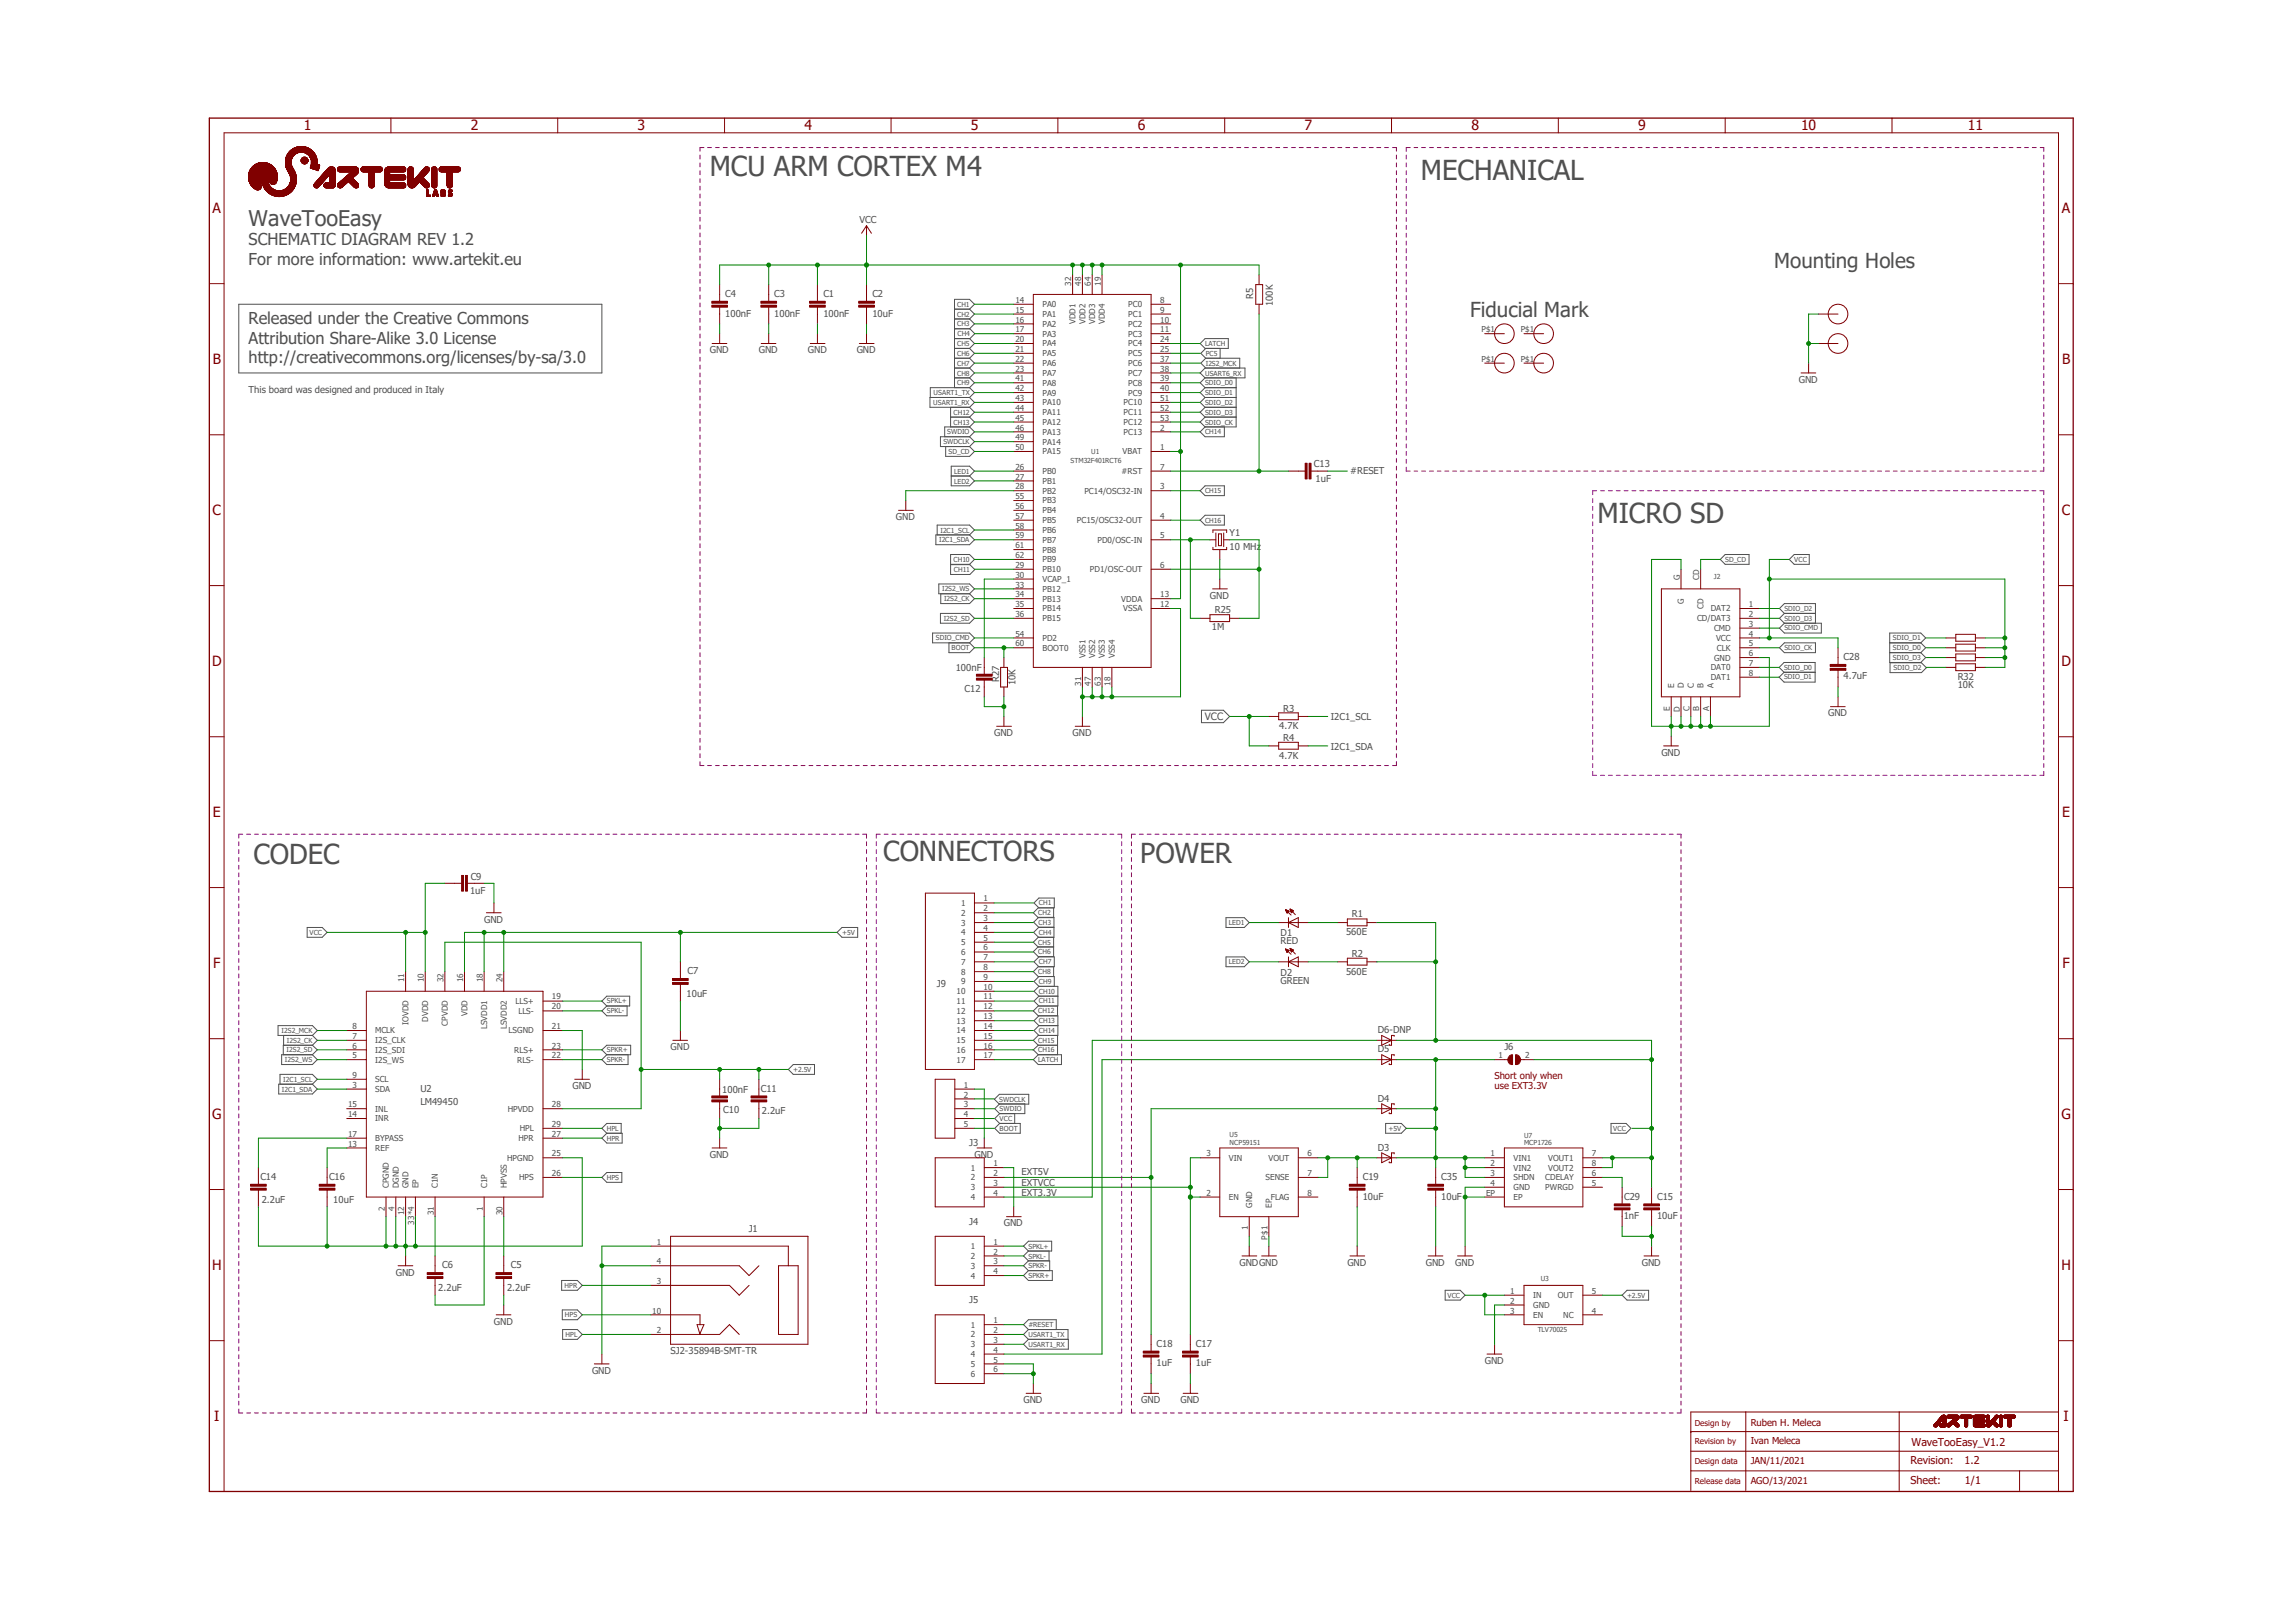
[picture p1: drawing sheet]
<svg xmlns="http://www.w3.org/2000/svg" width="297mm" height="210mm" viewBox="0 0 297 210" stroke-linecap="round" stroke-linejoin="round" font-family="sans-serif">
<defs><g id="words">
<g font-size="3.6" fill="#505050">
<text x="91.9" y="22.8">MCU ARM CORTEX M4</text>
<text x="183.9" y="23.3">MECHANICAL</text>
<text x="206.8" y="67.7">MICRO SD</text>
<text x="32.8" y="111.8">CODEC</text>
<text x="114.3" y="111.4">CONNECTORS</text>
<text x="147.6" y="111.6">POWER</text>
</g>
<text font-size="2.8" fill="#505050" x="32.2" y="29.2">WaveTooEasy</text>
<g font-size="2.7" fill="#505050">
<text x="229.6" y="34.7">Mounting Holes</text>
<text x="190.2" y="41">Fiducial Mark</text>
</g>
<g font-size="2.1" fill="#505050">
<text x="32.2" y="31.8">SCHEMATIC DIAGRAM REV 1.2</text>
<text x="32.2" y="34.3">For more information: www.artekit.eu</text>
<text x="32.2" y="41.9">Released under the Creative Commons</text>
<text x="32.2" y="44.4">Attribution Share-Alike 3.0 License</text>
<text x="32.2" y="47">http://creativecommons.org/licenses/by-sa/3.0</text>
</g>
<g font-size="1.8" fill="#800000">
<text x="39.3" y="16.8">1</text>
<text x="60.9" y="16.8">2</text>
<text x="82.5" y="16.8">3</text>
<text x="104.1" y="16.8">4</text>
<text x="125.6" y="16.8">5</text>
<text x="147.2" y="16.8">6</text>
<text x="168.8" y="16.8">7</text>
<text x="190.4" y="16.8">8</text>
<text x="212" y="16.8">9</text>
<text x="233.1" y="16.8">10</text>
<text x="254.7" y="16.8">11</text>
<text x="27.5" y="27.6">A</text>
<text x="266.8" y="27.6">A</text>
<text x="27.6" y="47.1">B</text>
<text x="266.9" y="47.1">B</text>
<text x="27.5" y="66.6">C</text>
<text x="266.8" y="66.6">C</text>
<text x="27.5" y="86.2">D</text>
<text x="266.8" y="86.2">D</text>
<text x="27.6" y="105.7">E</text>
<text x="266.9" y="105.7">E</text>
<text x="27.6" y="125.3">F</text>
<text x="266.9" y="125.3">F</text>
<text x="27.5" y="144.8">G</text>
<text x="266.8" y="144.8">G</text>
<text x="27.5" y="164.3">H</text>
<text x="266.8" y="164.3">H</text>
<text x="27.7" y="183.9">I</text>
<text x="267" y="183.9">I</text>
</g>
<g font-size="1.4" fill="#800000">
<text x="247.3" y="189.4">Revision:</text>
<text x="247.4" y="187.2">WaveTooEasy_V1.2</text>
<text x="254.3" y="189.4">1.2</text>
<text x="254.3" y="192">1/1</text>
<text x="247.3" y="192.1">Sheet:</text>
</g>
<text font-size="1.3" fill="#505050" x="155.9" y="93.2">VCC</text>
<g font-size="1.2" fill="#505050">
<text x="111.3" y="28.8">VCC</text>
<text x="93.9" y="41">100nF</text>
<text x="93.9" y="38.4">C4</text>
<text x="100.2" y="41">100nF</text>
<text x="100.2" y="38.4">C3</text>
<text x="106.6" y="41">100nF</text>
<text x="106.6" y="38.4">C1</text>
<text x="112.9" y="41">10uF</text>
<text x="112.9" y="38.4">C2</text>
<text x="162.2" y="38.7" transform="rotate(-90 162.2 38.7)">R5</text>
<text x="164.7" y="39.6" transform="rotate(-90 164.7 39.6)">100K</text>
<text x="91.9" y="45.7">GND</text>
<text x="98.2" y="45.7">GND</text>
<text x="104.6" y="45.7">GND</text>
<text x="110.9" y="45.7">GND</text>
<text x="32.2" y="50.8">This board was designed and produced in Italy</text>
<text x="232.8" y="49.5">GND</text>
<text x="170.1" y="60.4">C13</text>
<text x="170.3" y="62.3">1uF</text>
<text x="174.8" y="61.3">#RESET</text>
<text x="116" y="67.3">GND</text>
<text x="159.1" y="71.1">10 MHz</text>
<text x="159.1" y="69.3">Y1</text>
<text x="156.6" y="77.5">GND</text>
<text x="156.8" y="81.5">1M</text>
<text x="157.2" y="79.4">R25</text>
<text x="123.7" y="86.8">100nF</text>
<text x="124.8" y="89.5">C12</text>
<text x="129.3" y="88.3" transform="rotate(-90 129.3 88.3)">R27</text>
<text x="131.4" y="88.6" transform="rotate(-90 131.4 88.6)">10K</text>
<text x="238.6" y="87.9">4.7uF</text>
<text x="238.6" y="85.4">C28</text>
<text x="253.4" y="89">10K</text>
<text x="253.4" y="88">R32</text>
<text x="128.7" y="95.2">GND</text>
<text x="138.8" y="95.2">GND</text>
<text x="165.6" y="94.4">4.7K</text>
<text x="166.1" y="92.1">R3</text>
<text x="166.1" y="95.9">R4</text>
<text x="172.2" y="93.2">I2C1_SCL</text>
<text x="236.6" y="92.7">GND</text>
<text x="165.6" y="98.2">4.7K</text>
<text x="172.2" y="97">I2C1_SDA</text>
<text x="215" y="97.8">GND</text>
<text x="60.9" y="113.8">C9</text>
<text x="60.8" y="115.7">1uF</text>
<text x="62.7" y="119.4">GND</text>
<text x="175" y="118.7">R1</text>
<text x="165.7" y="122.2">RED</text>
<text x="165.7" y="121.2">D1</text>
<text x="174.2" y="121">560E</text>
<text x="175" y="123.8">R2</text>
<text x="88.9" y="128.9">10uF</text>
<text x="89" y="126">C7</text>
<text x="121.2" y="127.8">J9</text>
<text x="165.7" y="127.3">GREEN</text>
<text x="165.7" y="126.2">D2</text>
<text x="174.2" y="126.1">560E</text>
<text x="86.8" y="135.9">GND</text>
<text x="178.3" y="136.2">D5</text>
<text x="178.3" y="133.6">D6-DNP</text>
<text x="194.7" y="135.9">J6</text>
<text x="54.4" y="141.3">U2</text>
<text x="54.4" y="143">LM49450</text>
<text x="74.1" y="140.9">GND</text>
<text x="93.5" y="141.4">100nF</text>
<text x="98.5" y="141.3">C11</text>
<text x="178.3" y="142.5">D4</text>
<text x="91.9" y="149.8">GND</text>
<text x="93.6" y="144.1">C10</text>
<text x="98.6" y="144.2">2.2uF</text>
<text x="125.4" y="148.3">J3</text>
<text x="126.1" y="149.8">GND</text>
<text x="178.3" y="148.9">D3</text>
<text x="33.7" y="152.7">C14</text>
<text x="33.9" y="155.6">2.2uF</text>
<text x="42.6" y="152.7">C16</text>
<text x="43.1" y="155.6">10uF</text>
<text x="132.2" y="153.5">EXTVCC</text>
<text x="132.2" y="152.1">EXT5V</text>
<text x="132.2" y="154.8">EXT3.3V</text>
<text x="176.4" y="155.2">10uF</text>
<text x="176.4" y="152.7">C19</text>
<text x="186.5" y="155.2">10uF</text>
<text x="186.5" y="152.7">C35</text>
<text x="210.2" y="155.2">C29</text>
<text x="214.5" y="155.2">C15</text>
<text x="96.9" y="159.5">J1</text>
<text x="125.4" y="158.5">J4</text>
<text x="129.9" y="158.7">GND</text>
<text x="210.1" y="157.8">1nF</text>
<text x="214.5" y="157.8">10uF</text>
<text x="51.2" y="165.1">GND</text>
<text x="56.7" y="167">2.2uF</text>
<text x="57.2" y="164.1">C6</text>
<text x="65.6" y="167">2.2uF</text>
<text x="66.1" y="164.1">C5</text>
<text x="160.4" y="163.8">GNDGND</text>
<text x="174.4" y="163.8">GND</text>
<text x="184.5" y="163.8">GND</text>
<text x="188.3" y="163.8">GND</text>
<text x="212.5" y="163.8">GND</text>
<text x="63.9" y="171.4">GND</text>
<text x="125.4" y="168.6">J5</text>
<text x="76.6" y="177.8">GND</text>
<text x="86.8" y="175.2">SJ2-35894B-SMT-TR</text>
<text x="149.7" y="176.8">1uF</text>
<text x="149.7" y="174.3">C18</text>
<text x="154.8" y="176.8">1uF</text>
<text x="154.8" y="174.3">C17</text>
<text x="192.2" y="176.5">GND</text>
<text x="132.5" y="181.6">GND</text>
<text x="147.7" y="181.6">GND</text>
<text x="152.8" y="181.6">GND</text>
</g>
<g font-size="1.2" fill="#800000">
<text x="193.4" y="139.7">Short only when</text>
<text x="193.4" y="140.9">use EXT3.3V</text>
<text x="226.6" y="184.5">Ruben H. Meleca</text>
<text x="226.6" y="186.9">Ivan Meleca</text>
<text x="226.6" y="189.4">JAN/11/2021</text>
<text x="226.6" y="192">AGO/13/2021</text>
</g>
<g font-size="1.1" fill="#505050">
<text x="131.4" y="39.2">14</text>
<text x="131.4" y="40.5">15</text>
<text x="131.4" y="41.7">16</text>
<text x="134.9" y="39.8">PA0</text>
<text x="134.9" y="41">PA1</text>
<text x="138.6" y="37" transform="rotate(-90 138.6 37)">32</text>
<text x="139.2" y="42" transform="rotate(-90 139.2 42)">VDD1</text>
<text x="139.9" y="37" transform="rotate(-90 139.9 37)">48</text>
<text x="140.5" y="42" transform="rotate(-90 140.5 42)">VDD2</text>
<text x="141.2" y="37" transform="rotate(-90 141.2 37)">64</text>
<text x="141.7" y="42" transform="rotate(-90 141.7 42)">VDD3</text>
<text x="142.5" y="37" transform="rotate(-90 142.5 37)">19</text>
<text x="143" y="42" transform="rotate(-90 143 42)">VDD4</text>
<text x="146" y="39.8">PC0</text>
<text x="146" y="41">PC1</text>
<text x="150.2" y="39.2">8</text>
<text x="150.2" y="40.5">9</text>
<text x="150.2" y="41.7">10</text>
<text x="131.4" y="43">17</text>
<text x="131.4" y="44.3">20</text>
<text x="131.4" y="45.6">21</text>
<text x="131.4" y="46.8">22</text>
<text x="134.9" y="42.3">PA2</text>
<text x="134.9" y="43.6">PA3</text>
<text x="134.9" y="44.8">PA4</text>
<text x="134.9" y="46.1">PA5</text>
<text x="134.9" y="47.4">PA6</text>
<text x="146" y="42.3">PC2</text>
<text x="146" y="43.6">PC3</text>
<text x="146" y="44.8">PC4</text>
<text x="146" y="46.1">PC5</text>
<text x="146" y="47.4">PC6</text>
<text x="150.2" y="43">11</text>
<text x="150.2" y="44.3">24</text>
<text x="150.2" y="45.6">25</text>
<text x="150.2" y="46.8">37</text>
<text x="191.7" y="43">P$1</text>
<text x="191.7" y="46.8">P$1</text>
<text x="196.8" y="43">P$1</text>
<text x="196.8" y="46.8">P$1</text>
<text x="131.4" y="48.1">23</text>
<text x="131.4" y="49.4">41</text>
<text x="131.4" y="50.6">42</text>
<text x="131.4" y="51.9">43</text>
<text x="131.4" y="53.2">44</text>
<text x="134.9" y="48.6">PA7</text>
<text x="134.9" y="49.9">PA8</text>
<text x="134.9" y="51.2">PA9</text>
<text x="134.9" y="52.5">PA10</text>
<text x="134.9" y="53.7">PA11</text>
<text x="145.4" y="52.5">PC10</text>
<text x="145.4" y="53.7">PC11</text>
<text x="146" y="48.6">PC7</text>
<text x="146" y="49.9">PC8</text>
<text x="146" y="51.2">PC9</text>
<text x="150.2" y="48.1">38</text>
<text x="150.2" y="49.4">39</text>
<text x="150.2" y="50.6">40</text>
<text x="150.2" y="51.9">51</text>
<text x="150.2" y="53.2">52</text>
<text x="131.4" y="54.4">45</text>
<text x="131.4" y="55.7">46</text>
<text x="131.4" y="57">49</text>
<text x="131.4" y="58.3">50</text>
<text x="134.9" y="55">PA12</text>
<text x="134.9" y="56.3">PA13</text>
<text x="134.9" y="57.5">PA14</text>
<text x="134.9" y="58.8">PA15</text>
<text x="145.3" y="58.8">VBAT</text>
<text x="145.4" y="55">PC12</text>
<text x="145.4" y="56.3">PC13</text>
<text x="150.2" y="54.4">53</text>
<text x="150.2" y="55.7">2</text>
<text x="150.2" y="58.3">1</text>
<text x="131.4" y="60.8">26</text>
<text x="131.4" y="62.1">27</text>
<text x="131.4" y="63.3">28</text>
<text x="131.4" y="64.6">55</text>
<text x="131.4" y="65.9">56</text>
<text x="134.9" y="61.3">PB0</text>
<text x="134.9" y="62.6">PB1</text>
<text x="134.9" y="63.9">PB2</text>
<text x="134.9" y="65.2">PB3</text>
<text x="140.3" y="63.9">PC14/OSC32-IN</text>
<text x="145.2" y="61.3">#RST</text>
<text x="150.2" y="60.8">7</text>
<text x="150.2" y="63.3">3</text>
<text x="131.4" y="67.1">57</text>
<text x="131.4" y="68.4">58</text>
<text x="131.4" y="69.7">59</text>
<text x="131.4" y="71">61</text>
<text x="134.9" y="66.4">PB4</text>
<text x="134.9" y="67.7">PB5</text>
<text x="134.9" y="69">PB6</text>
<text x="134.9" y="70.2">PB7</text>
<text x="134.9" y="71.5">PB8</text>
<text x="139.4" y="67.7">PC15/OSC32-OUT</text>
<text x="142" y="70.2">PD0/OSC-IN</text>
<text x="150.2" y="67.1">4</text>
<text x="150.2" y="69.7">5</text>
<text x="131.4" y="72.2">62</text>
<text x="131.4" y="73.5">29</text>
<text x="131.4" y="74.8">30</text>
<text x="131.4" y="76">33</text>
<text x="131.4" y="77.3">34</text>
<text x="134.9" y="72.8">PB9</text>
<text x="134.9" y="74">PB10</text>
<text x="134.9" y="75.3">VCAP_1</text>
<text x="134.9" y="76.6">PB12</text>
<text x="134.9" y="77.9">PB13</text>
<text x="141.1" y="74">PD1/OSC-OUT</text>
<text x="145.1" y="77.9">VDDA</text>
<text x="150.2" y="73.5">6</text>
<text x="150.2" y="77.3">13</text>
<text x="217.4" y="75" transform="rotate(-90 217.4 75)">G</text>
<text x="219.9" y="75" transform="rotate(-90 219.9 75)">CD</text>
<text x="131.4" y="78.6">35</text>
<text x="131.4" y="79.8">36</text>
<text x="131.4" y="82.4">54</text>
<text x="131.4" y="83.7">60</text>
<text x="134.9" y="79.1">PB14</text>
<text x="134.9" y="80.4">PB15</text>
<text x="134.9" y="82.9">PD2</text>
<text x="145.4" y="79.1">VSSA</text>
<text x="150.2" y="78.6">12</text>
<text x="217.9" y="78.1" transform="rotate(-90 217.9 78.1)">G</text>
<text x="219.6" y="80.4">CD/DAT3</text>
<text x="220.5" y="78.7" transform="rotate(-90 220.5 78.7)">CD</text>
<text x="221.4" y="79.1">DAT2</text>
<text x="221.8" y="81.7">CMD</text>
<text x="222.1" y="82.9">VCC</text>
<text x="226.3" y="78.6">1</text>
<text x="226.3" y="79.8">2</text>
<text x="226.3" y="81.1">3</text>
<text x="226.3" y="82.4">4</text>
<text x="226.3" y="83.7">5</text>
<text x="134.9" y="84.2">BOOT0</text>
<text x="139.9" y="88.7" transform="rotate(-90 139.9 88.7)">31</text>
<text x="140.5" y="85.2" transform="rotate(-90 140.5 85.2)">VSS1</text>
<text x="141.2" y="88.7" transform="rotate(-90 141.2 88.7)">47</text>
<text x="141.7" y="85.2" transform="rotate(-90 141.7 85.2)">VSS2</text>
<text x="142.5" y="88.7" transform="rotate(-90 142.5 88.7)">63</text>
<text x="143" y="85.2" transform="rotate(-90 143 85.2)">VSS3</text>
<text x="143.7" y="88.7" transform="rotate(-90 143.7 88.7)">18</text>
<text x="144.3" y="85.2" transform="rotate(-90 144.3 85.2)">VSS4</text>
<text x="216.7" y="89" transform="rotate(-90 216.7 89)">E</text>
<text x="217.9" y="89" transform="rotate(-90 217.9 89)">D</text>
<text x="219.2" y="89" transform="rotate(-90 219.2 89)">C</text>
<text x="220.5" y="89" transform="rotate(-90 220.5 89)">B</text>
<text x="221.4" y="86.7">DAT0</text>
<text x="221.4" y="88">DAT1</text>
<text x="221.7" y="89" transform="rotate(-90 221.7 89)">A</text>
<text x="221.8" y="85.5">GND</text>
<text x="222.2" y="84.2">CLK</text>
<text x="226.3" y="84.9">6</text>
<text x="226.3" y="86.2">7</text>
<text x="226.3" y="87.5">8</text>
<text x="216.1" y="91.9" transform="rotate(-90 216.1 91.9)">E</text>
<text x="217.4" y="92.1" transform="rotate(-90 217.4 92.1)">D</text>
<text x="218.7" y="92" transform="rotate(-90 218.7 92)">C</text>
<text x="219.9" y="92" transform="rotate(-90 219.9 92)">B</text>
<text x="221.2" y="92" transform="rotate(-90 221.2 92)">A</text>
<text x="124.4" y="117.2">1</text>
<text x="124.4" y="118.5">2</text>
<text x="124.4" y="119.8">3</text>
<text x="127.3" y="116.6">1</text>
<text x="127.3" y="117.9">2</text>
<text x="127.3" y="119.2">3</text>
<text x="124.4" y="121">4</text>
<text x="124.4" y="122.3">5</text>
<text x="124.4" y="123.6">6</text>
<text x="124.4" y="124.8">7</text>
<text x="127.3" y="120.4">4</text>
<text x="127.3" y="121.7">5</text>
<text x="127.3" y="123">6</text>
<text x="127.3" y="124.2">7</text>
<text x="127.3" y="125.5">8</text>
<text x="52.3" y="127.1" transform="rotate(-90 52.3 127.1)">11</text>
<text x="54.9" y="127.1" transform="rotate(-90 54.9 127.1)">10</text>
<text x="57.4" y="127.1" transform="rotate(-90 57.4 127.1)">32</text>
<text x="59.9" y="127.1" transform="rotate(-90 59.9 127.1)">16</text>
<text x="60.5" y="131.5" transform="rotate(-90 60.5 131.5)">VDD</text>
<text x="62.5" y="127.1" transform="rotate(-90 62.5 127.1)">18</text>
<text x="65" y="127.1" transform="rotate(-90 65 127.1)">24</text>
<text x="66.7" y="129.9">LLS+</text>
<text x="67.1" y="131.2">LLS-</text>
<text x="71.4" y="129.3">19</text>
<text x="71.4" y="130.6">20</text>
<text x="123.8" y="128.7">10</text>
<text x="123.8" y="129.9">11</text>
<text x="123.8" y="131.2">12</text>
<text x="124.4" y="126.1">8</text>
<text x="124.4" y="127.4">9</text>
<text x="127.3" y="126.8">9</text>
<text x="127.3" y="128.1">10</text>
<text x="127.3" y="129.3">11</text>
<text x="127.3" y="130.6">12</text>
<text x="127.3" y="131.9">13</text>
<text x="45.6" y="133.1">8</text>
<text x="45.6" y="134.4">7</text>
<text x="45.6" y="135.7">6</text>
<text x="45.6" y="136.9">5</text>
<text x="48.6" y="133.7">MCLK</text>
<text x="48.6" y="135">I2S_CLK</text>
<text x="48.6" y="136.3">I2S_SDI</text>
<text x="48.6" y="137.5">I2S_WS</text>
<text x="52.9" y="132.6" transform="rotate(-90 52.9 132.6)">IOVDD</text>
<text x="55.4" y="132.2" transform="rotate(-90 55.4 132.2)">DVDD</text>
<text x="58" y="132.7" transform="rotate(-90 58 132.7)">CPVDD</text>
<text x="63" y="133.2" transform="rotate(-90 63 133.2)">LSVDD1</text>
<text x="65.6" y="133.2" transform="rotate(-90 65.6 133.2)">LSVDD2</text>
<text x="65.8" y="133.7">LSGND</text>
<text x="66.5" y="136.3">RLS+</text>
<text x="66.9" y="137.5">RLS-</text>
<text x="71.4" y="133.1">21</text>
<text x="71.4" y="135.7">23</text>
<text x="71.4" y="136.9">22</text>
<text x="123.8" y="132.5">13</text>
<text x="123.8" y="133.7">14</text>
<text x="123.8" y="135">15</text>
<text x="123.8" y="136.3">16</text>
<text x="123.8" y="137.5">17</text>
<text x="127.3" y="133.1">14</text>
<text x="127.3" y="134.4">15</text>
<text x="127.3" y="135.7">16</text>
<text x="127.3" y="136.9">17</text>
<text x="193.9" y="136.9">1</text>
<text x="197.4" y="136.9">2</text>
<text x="45" y="143.3">15</text>
<text x="45.6" y="139.5">9</text>
<text x="45.6" y="140.8">3</text>
<text x="48.6" y="140">SCL</text>
<text x="48.6" y="141.3">SDA</text>
<text x="48.6" y="143.8">INL</text>
<text x="65.7" y="143.8">HPVDD</text>
<text x="71.4" y="143.3">28</text>
<text x="124.8" y="140.8">1</text>
<text x="124.8" y="142">2</text>
<text x="124.8" y="143.3">3</text>
<text x="45" y="144.6">14</text>
<text x="45" y="147.1">17</text>
<text x="45" y="148.4">13</text>
<text x="48.6" y="145.1">INR</text>
<text x="48.6" y="147.7">BYPASS</text>
<text x="48.6" y="148.9">REF</text>
<text x="67.1" y="147.7">HPR</text>
<text x="67.3" y="146.4">HPL</text>
<text x="71.4" y="145.8">29</text>
<text x="71.4" y="147.1">27</text>
<text x="71.4" y="149.6">25</text>
<text x="124.8" y="144.6">4</text>
<text x="124.8" y="145.8">5</text>
<text x="156.1" y="149.6">3</text>
<text x="169.2" y="149.6">6</text>
<text x="192.9" y="149.6">1</text>
<text x="206" y="149.6">7</text>
<text x="50.3" y="153.8" transform="rotate(-90 50.3 153.8)">CPGND</text>
<text x="51.6" y="153.8" transform="rotate(-90 51.6 153.8)">DGND</text>
<text x="52.9" y="153.8" transform="rotate(-90 52.9 153.8)">GND</text>
<text x="54.1" y="153.8" transform="rotate(-90 54.1 153.8)">EP</text>
<text x="56.7" y="153.8" transform="rotate(-90 56.7 153.8)">C1N</text>
<text x="63" y="153.8" transform="rotate(-90 63 153.8)">C1P</text>
<text x="65.6" y="153.8" transform="rotate(-90 65.6 153.8)">HPVSS</text>
<text x="65.6" y="150.2">HPGND</text>
<text x="67.2" y="152.7">HPS</text>
<text x="71.4" y="152.2">26</text>
<text x="125.6" y="151.5">1</text>
<text x="125.6" y="152.7">2</text>
<text x="125.6" y="154">3</text>
<text x="125.6" y="155.3">4</text>
<text x="128.6" y="150.9">1</text>
<text x="128.6" y="152.2">2</text>
<text x="128.6" y="153.5">3</text>
<text x="128.6" y="154.7">4</text>
<text x="156.1" y="154.7">2</text>
<text x="159" y="150.2">VIN</text>
<text x="159" y="155.3">EN</text>
<text x="163.8" y="152.7">SENSE</text>
<text x="164.2" y="150.2">VOUT</text>
<text x="164.5" y="155.3">FLAG</text>
<text x="169.2" y="152.2">7</text>
<text x="169.2" y="154.7">8</text>
<text x="192.3" y="154.7">EP</text>
<text x="192.9" y="150.9">2</text>
<text x="192.9" y="152.2">3</text>
<text x="192.9" y="153.5">4</text>
<text x="195.9" y="150.2">VIN1</text>
<text x="195.9" y="151.5">VIN2</text>
<text x="195.9" y="152.7">SHDN</text>
<text x="195.9" y="154">GND</text>
<text x="195.9" y="155.3">EP</text>
<text x="200" y="154">PWRGD</text>
<text x="200" y="152.7">CDELAY</text>
<text x="200.4" y="151.5">VOUT2</text>
<text x="200.4" y="150.2">VOUT1</text>
<text x="206" y="153.5">5</text>
<text x="206" y="152.2">6</text>
<text x="206" y="150.9">8</text>
<text x="49.8" y="156.7" transform="rotate(-90 49.8 156.7)">2</text>
<text x="51.1" y="156.7" transform="rotate(-90 51.1 156.7)">4</text>
<text x="52.3" y="157.3" transform="rotate(-90 52.3 157.3)">12</text>
<text x="53.6" y="158.5" transform="rotate(-90 53.6 158.5)">33*4</text>
<text x="56.1" y="157.3" transform="rotate(-90 56.1 157.3)">31</text>
<text x="62.5" y="156.7" transform="rotate(-90 62.5 156.7)">1</text>
<text x="65" y="157.3" transform="rotate(-90 65 157.3)">30</text>
<text x="85" y="161.1">1</text>
<text x="125.6" y="161.6">1</text>
<text x="128.6" y="161.1">1</text>
<text x="161.5" y="159.2" transform="rotate(-90 161.5 159.2)">1</text>
<text x="162.1" y="156.3" transform="rotate(-90 162.1 156.3)">GND</text>
<text x="164" y="160.4" transform="rotate(-90 164 160.4)">P$1</text>
<text x="164.6" y="156.3" transform="rotate(-90 164.6 156.3)">EP</text>
<text x="85" y="163.6">4</text>
<text x="85" y="166.2">3</text>
<text x="125.6" y="162.9">2</text>
<text x="125.6" y="164.2">3</text>
<text x="125.6" y="165.4">4</text>
<text x="128.6" y="162.3">2</text>
<text x="128.6" y="163.6">3</text>
<text x="128.6" y="164.9">4</text>
<text x="195.5" y="167.4">1</text>
<text x="198.4" y="168">IN</text>
<text x="201.6" y="168">OUT</text>
<text x="206" y="167.4">5</text>
<text x="84.4" y="170">10</text>
<text x="85" y="172.5">2</text>
<text x="125.6" y="171.8">1</text>
<text x="125.6" y="173.1">2</text>
<text x="128.6" y="171.2">1</text>
<text x="128.6" y="172.5">2</text>
<text x="128.6" y="173.8">3</text>
<text x="195.5" y="168.7">2</text>
<text x="195.5" y="170">3</text>
<text x="198.4" y="169.2">GND</text>
<text x="198.4" y="170.5">EN</text>
<text x="202.3" y="170.5">NC</text>
<text x="206" y="170">4</text>
<text x="125.6" y="174.3">3</text>
<text x="125.6" y="175.6">4</text>
<text x="125.6" y="176.9">5</text>
<text x="125.6" y="178.1">6</text>
<text x="128.6" y="175">4</text>
<text x="128.6" y="176.3">5</text>
<text x="128.6" y="177.6">6</text>
</g>
<g font-size="1.1" fill="#800000">
<text x="219.3" y="184.5">Design by</text>
<text x="219.3" y="186.9">Revision by</text>
<text x="219.3" y="189.4">Design data</text>
<text x="219.3" y="192">Release data</text>
</g>
<g font-size=".9" fill="#505050">
<text x="123.9" y="41">CH2</text>
<text x="123.9" y="39.7">CH1</text>
<text x="123.9" y="42.2">CH3</text>
<text x="123.9" y="44.8">CH5</text>
<text x="123.9" y="46.1">CH6</text>
<text x="123.9" y="47.3">CH7</text>
<text x="123.9" y="43.5">CH4</text>
<text x="156" y="44.8">LATCH</text>
<text x="156" y="47.3">I2S2_MCK</text>
<text x="156" y="46.1">PC5</text>
<text x="120.8" y="52.4">USART1_RX</text>
<text x="120.8" y="51.1">USART1_TX</text>
<text x="123.4" y="53.7">CH12</text>
<text x="123.9" y="48.6">CH8</text>
<text x="123.9" y="49.9">CH9</text>
<text x="156" y="51.1">SDIO_D1</text>
<text x="156" y="49.9">SDIO_D0</text>
<text x="156" y="48.6">USART6_RX</text>
<text x="156" y="53.7">SDIO_D3</text>
<text x="156" y="52.4">SDIO_D2</text>
<text x="122.1" y="57.5">SWDCLK</text>
<text x="122.6" y="56.2">SWDIO</text>
<text x="122.8" y="58.8">SD_CD</text>
<text x="123.4" y="54.9">CH13</text>
<text x="138.6" y="59.9">STM32F401RCT6</text>
<text x="141.2" y="58.8">U1</text>
<text x="156" y="54.9">SDIO_CK</text>
<text x="156" y="56.2">CH14</text>
<text x="123.5" y="61.3">LED1</text>
<text x="123.5" y="62.6">LED2</text>
<text x="156" y="63.8">CH15</text>
<text x="121.5" y="70.2">I2C1_SDA</text>
<text x="121.7" y="68.9">I2C1_SCL</text>
<text x="156" y="67.6">CH16</text>
<text x="121.9" y="76.5">I2S2_WS</text>
<text x="122.2" y="77.8">I2S2_CK</text>
<text x="123.4" y="72.7">CH10</text>
<text x="123.4" y="74">CH11</text>
<text x="221.8" y="74.9">J2</text>
<text x="223.3" y="72.7">SD_CD</text>
<text x="232.2" y="72.7">VCC</text>
<text x="121.1" y="82.8">SDIO_CMD</text>
<text x="122.1" y="80.3">I2S2_SD</text>
<text x="230.9" y="81.6">SDIO_CMD</text>
<text x="230.9" y="80.3">SDIO_D3</text>
<text x="230.9" y="79.1">SDIO_D2</text>
<text x="245" y="82.8">SDIO_D1</text>
<text x="123.1" y="84.2">BOOT</text>
<text x="230.9" y="87.9">SDIO_D1</text>
<text x="230.9" y="86.7">SDIO_D0</text>
<text x="230.9" y="84.1">SDIO_CK</text>
<text x="245" y="84.1">SDIO_D0</text>
<text x="245" y="85.4">SDIO_D3</text>
<text x="245.1" y="86.7">SDIO_D2</text>
<text x="134.4" y="118.4">CH2</text>
<text x="134.4" y="119.7">CH3</text>
<text x="134.5" y="117.1">CH1</text>
<text x="159" y="119.7">LED1</text>
<text x="40" y="120.9">VCC</text>
<text x="109" y="120.9">+5V</text>
<text x="134.4" y="122.3">CH5</text>
<text x="134.4" y="123.5">CH6</text>
<text x="134.5" y="120.9">CH4</text>
<text x="134.5" y="124.8">CH7</text>
<text x="159" y="124.8">LED2</text>
<text x="78.5" y="129.8">SPKL+</text>
<text x="78.5" y="131.1">SPKL-</text>
<text x="134.4" y="126">CH8</text>
<text x="134.4" y="131.1">CH12</text>
<text x="134.5" y="127.3">CH9</text>
<text x="134.5" y="129.8">CH11</text>
<text x="134.5" y="128.6">CH10</text>
<text x="36.4" y="133.6">I2S2_MCK</text>
<text x="36.9" y="137.5">I2S2_WS</text>
<text x="37.1" y="136.2">I2S2_SD</text>
<text x="37.1" y="134.9">I2S2_CK</text>
<text x="78.5" y="136.2">SPKR+</text>
<text x="78.5" y="137.5">SPKR-</text>
<text x="134.4" y="137.5">LATCH</text>
<text x="134.4" y="134.9">CH15</text>
<text x="134.4" y="136.2">CH16</text>
<text x="134.5" y="132.4">CH13</text>
<text x="134.5" y="133.6">CH14</text>
<text x="36.5" y="141.3">I2C1_SDA</text>
<text x="36.7" y="140">I2C1_SCL</text>
<text x="102.7" y="138.7">+2.5V</text>
<text x="129.3" y="142.5">SWDCLK</text>
<text x="129.4" y="143.8">SWDIO</text>
<text x="78.5" y="146.3">HPL</text>
<text x="78.5" y="147.6">HPR</text>
<text x="129.4" y="145.1">VCC</text>
<text x="129.4" y="146.3">BOOT</text>
<text x="159.1" y="148.2">NCP59151</text>
<text x="159.1" y="147.2">U5</text>
<text x="179.7" y="146.3">+5V</text>
<text x="197.2" y="148.2">MCP1726</text>
<text x="197.2" y="147.3">U7</text>
<text x="208.8" y="146.3">VCC</text>
<text x="78.5" y="152.7">HPS</text>
<text x="133.1" y="161.6">SPKL+</text>
<text x="73.1" y="166.7">HPR</text>
<text x="133.1" y="162.9">SPKL-</text>
<text x="133.1" y="165.4">SPKR+</text>
<text x="133.1" y="164.1">SPKR-</text>
<text x="187.3" y="167.9">VCC</text>
<text x="199.4" y="165.8">U3</text>
<text x="210.6" y="167.9">+2.5V</text>
<text x="73.1" y="170.5">HPS</text>
<text x="73.2" y="173">HPL</text>
<text x="133.1" y="173">USART1_TX</text>
<text x="133.1" y="171.7">#RESET</text>
<text x="199" y="172.4">TLV70025</text>
<text x="133.1" y="174.3">USART1_RX</text>
</g>
</g></defs>
<path d="M26.8 15.1l241.8 178.2M268.6 15.1l-241.8 178.2" fill="none" stroke="#fff" stroke-width=".13"/>
<g fill="none" stroke="#505050" stroke-width=".13">
<path d="M30.9 39.4h47v8.9h-47zM122.4 57.8v1.3h3.1l.6-.7-.6-.6M123 54h2.5M123 52.7v2.5M123.5 48.9h2M123.5 47.6h2M123.5 46.4h2M123.5 40h2M123.5 41.3h2M123.5 42.5h2l.7 .7-.7 .6h-2M123.5 45.1h2M125.5 51.4l.6 .7-.6 .6"/>
<path d="M125.5 51.4h-5.1v1.3h5.1M125.5 50.2l.6 .6-.6 .6M125.5 50.2h-5.1v1.2M125.5 56.5h-3.8v1.3h3.8M125.5 47.6l.6 .7-.6 .6M125.5 48.9l.6 .6-.6 .7M125.5 55.2h-3.2v1.3M125.5 40l.6 .6-.6 .7M125.5 40l.6-.6-.6-.7h-2v11.5M125.5 41.3l.6 .6-.6 .6M125.5 56.5l.6 .6-.6 .7M125.5 55.2l.6 .7-.6 .6"/>
<path d="M125.5 43.8l.6 .6-.6 .7M125.5 45.1l.6 .6-.6 .7M125.5 46.4l.6 .6-.6 .6M125.5 52.7l.6 .6-.6 .7M125.5 54l.6 .6-.6 .6M155.3 48.3l.7-.7h5.1v1.3h-5.1zM155.3 44.4l.7-.6h3v1.3h-3zM156 51.4h4M156 52.7h4M156 50.2h4M156 50.2l-.7 .6 .7 .6M156 48.9l-.7 .6 .7 .7"/>
<path d="M156 52.7l-.7 .6 .7 .7M156 54l-.7 .6 .7 .6M156 54h4M156 51.4l-.7 .7 .7 .6M156 55.2l-.7 .7 .7 .6h2.5v-1.3M156 46.4l-.6 .6 .6 .6M156 46.4h4.4v1.2M156 45.1l-.6 .6 .6 .7M157.9 45.1v1.3M160 48.9v6.3h-4M121.1 69.2h4.4l.6 .6-.6 .7h-4.4zM121.3 69.2v-1.3h4.2l.6 .7-.6 .6"/>
<path d="M121.5 75.6h4l.6 .6-.6 .6h-4zM121.7 79.4h3.8l.6 .6-.6 .6h-3.8zM121.8 76.8v1.3h3.7l.6-.6-.6-.7M123 71.8h2.5l.6 .6-.6 .6h-2.5zM123 73.1h2.5l.7 .6-.7 .6h-2.5zM123.1 60.3h2.4l.6 .7-.6 .6 .6 .6-.6 .7h-2.4zM123.1 61.6h2.4M155.3 67.3l.7-.6h2.5v1.2h-2.5zM155.3 63.5l.7-.6h2.5v1.2h-2.5zM222.6 72.4l.7-.6h3.1v1.2h-3.1zM230.9 79.4l-.6 .6 .6 .6M230.9 79.4h4"/>
<path d="M230.9 79.4l-.6-.7 .6-.6h4v2.5M232.2 71.8h1.9v1.2h-1.9l-.6-.6zM120.7 81.9h4.8l.6 .6-.6 .7h-4.8zM122.8 83.2v1.3h2.7l.6-.7-.6-.6M155.5 91.9h2.8l.8 .8-.8 .8h-2.8zM230.3 86.4l.6-.7h4v2.6h-4l-.6-.7 .6-.6zM230.9 87h4M230.9 80.6h4.8v1.3h-4.8l-.6-.6zM230.9 83.2h4v1.3h-4l-.6-.7zM244.6 83.2h4M244.6 84.5h4M244.6 85.8h4.1l.6 .6-.6 .6h-4.1z"/>
<path d="M248.6 83.2l.6-.7-.6-.6h-4v3.8h4l.6-.6-.6-.6M248.6 83.2l.6 .6-.6 .7M133.8 119.3l.6-.6h2v1.3h-2zM134.5 117.5l-.7-.7 .7-.6h1.9v1.3h-2l-.7 .6 .7 .6h2v-1.2M158.7 118.7h2.3l.7 .7-.7 .6h-2.3zM36 132.7h4.4l.7 .6-.7 .7h-4.4zM36.4 136.5h4l.7 .6-.7 .7h-4zM36.7 134v1.3M39.8 120h1.9l.6 .6-.6 .7h-1.9zM40.4 135.3l.7 .5-.7 .7M40.4 135.3h-3.7v1.2M40.4 134l.7 .6-.7 .7"/>
<path d="M77.9 135.8l.6-.5h3.1v1.2h-3.1zM78.5 136.5l-.6 .6 .6 .7h2.8v-1.3M78.5 130.2l-.6 .6 .6 .6h2.7v-1.2M78.5 128.9h3v1.3h-3l-.6-.7zM102 138.4l.7-.6h2.7v1.2h-2.7zM109 120h2v1.3h-2l-.7-.7zM133.7 137.1l.7-.6h3v1.3h-3zM134.4 135.3h2.5M134.4 135.3l-.7 .5 .7 .7M134.4 121.3l-.6-.7 .6-.6h2v1.3h-2l-.7 .6 .7 .7h2M134.5 132.7h2.4M134.5 127.6h2.4v2.6h-2.5l-.7 .6 .7 .6h2.5v2.6h-2.5l-.7 .6 .7 .7"/>
<path d="M134.5 125.1l-.7-.6 .7-.7h1.9v1.3h-2l-.7 .6 .7 .7h2v1.2M134.5 126.4l-.7 .6 .7 .6M134.5 131.4l-.7 .7 .7 .6M134.5 128.9l-.7 .6 .7 .7M134.5 128.9h2.4M134.5 127.6l-.7 .7 .7 .6M134.5 132.7l-.7 .6 .7 .7M136.4 121.3v2.5h-2l-.7-.7 .7-.6h2M136.4 125.1v1.3M136.9 130.2v1.2M136.9 134v2.5M158.7 123.8h2.3l.7 .7-.7 .6h-2.3z"/>
<path d="M36.1 140.3h4.3l.7 .6-.7 .7h-4.3zM36.2 140.3v-1.3h4.2l.7 .7-.7 .6M78.5 146.6h2v1.3h-2l-.6-.6zM78.5 146.6l-.6-.6 .6-.6h1.9v1.2M78.5 151.7h2v1.3h-2l-.6-.6zM128.7 142.2l.6-.6h3.8v1.3h-3.8zM128.7 143.5l.7-.7h3.2v1.3h-3.2zM129.4 145.4h2.6v1.2h-2.6l-.7-.6zM129.4 144.1l-.7 .6 .7 .7M131.3 144.1v1.3M179.3 145.4h2.1l.6 .6-.6 .6h-2.1zM208.5 145.4h1.9l.7 .6-.7 .6h-1.9z"/>
<path d="M72.7 165.7h2l.7 .6-.7 .7h-2zM72.8 169.5h1.9l.7 .6-.7 .7h-1.9zM72.8 172h1.9l.7 .7-.7 .6h-1.9zM133.1 173.3h5.2v1.3h-5.2l-.6-.7zM133.1 172l-.6 .7 .6 .6M133.1 172h5.1v1.3M133.1 172l-.6-.6 .6-.6h3.6v1.2M133.1 160.6h3v1.3h-3l-.6-.7zM133.1 161.9l-.6 .6 .6 .7M133.1 163.2h2.7v1.2M133.1 164.4h3.1v1.3h-3.1l-.6-.6zM133.1 163.2l-.6 .6 .6 .6"/>
<path d="M135.8 161.9v1.3M187 167h2l.6 .6-.6 .6h-2zM209.9 167.6l.7-.6h2.8v1.2h-2.8z"/>
</g>
<g fill="none" stroke="#800000" stroke-width=".13">
<path d="M50.6 15.3v1.9M72.2 15.3v1.9M93.8 15.3v1.9M115.3 15.3v1.9M136.9 15.3v1.9M158.5 15.3v1.9M180.1 15.3v1.9M201.7 15.3v1.9M223.3 15.3v1.9M244.9 15.3v1.9M27.1 36.7h1.9M92.1 39.5h2v.3h-2z"/>
<path d="M92.1 39h2v.2h-2zM93.1 36.8v2.3M93.1 39.6v2.3M98.5 39.5h2v.3h-2zM98.5 39h2v.2h-2zM99.5 36.8v2.3M99.5 39.6v2.3M104.8 39.5h2v.3h-2zM104.8 39h2v.2h-2zM105.8 36.8v2.3M105.8 39.6v2.3M111.1 39.5h2.1v.3h-2.1z"/>
<path d="M111.1 39h2.1v.2h-2.1zM112.1 29.2v1.3M112.1 36.8v2.3M112.1 39.6v2.3M112.1 29.2l.7 1M112.1 29.2l-.6 1M131.2 39.4h2.5M133.7 38.1h15.3v48.3h-15.3zM138.8 35.6v2.5M140.1 35.6v2.5M141.4 35.6v2.5M142.6 35.6v2.5"/>
<path d="M149 39.4h2.5M162.5 36.8h.9v2.6h-.9zM162.9 35.6v1.2M162.9 39.4v1.2M266.4 36.7h1.9M27.1 56.3h1.9M92.2 44.4h1.9M93.1 43.2v1.2M98.5 44.4h1.9M99.5 43.2v1.2M104.9 44.4h1.9M105.8 43.2v1.2"/>
<path d="M111.2 44.4h1.9M112.1 43.2v1.2M131.2 44.4h2.5M131.2 40.6h2.5M131.2 41.9h2.5M131.2 43.2h2.5M131.2 45.7h2.5M131.2 47h2.5M131.2 48.3h2.5M131.2 49.5h2.5M131.2 50.8h2.5M131.2 52.1h2.5"/>
<path d="M131.2 53.3h2.5M131.2 54.6h2.5M131.2 55.9h2.5M131.2 57.1h2.5M131.2 58.4h2.5M149 44.4h2.5M149 40.6h2.5M149 41.9h2.5M149 43.2h2.5M149 45.7h2.5M149 47h2.5M149 48.3h2.5"/>
<path d="M149 49.5h2.5M149 50.8h2.5M149 52.1h2.5M149 53.3h2.5M149 54.6h2.5M149 55.9h2.5M149 58.4h2.5M168.9 59.9h.3v2.1h-.3zM169.4 59.9h.3v2.1h-.3zM192.2 43.2h2.5M192.2 47h2.5M197.2 43.2h2.6"/>
<path d="M197.2 47h2.6M233.1 48.3h1.9M234.1 47v1.3M235.3 44.4h2.6M235.3 40.6h2.6M266.4 56.3h1.9M27.1 75.8h1.9M116.3 66h1.9M117.2 64.8v1.2M131.2 61h2.5M131.2 62.2h2.5M131.2 63.5h2.5"/>
<path d="M131.2 64.8h2.5M131.2 66h2.5M131.2 67.3h2.5M131.2 68.6h2.5M131.2 69.8h2.5M131.2 71.1h2.5M131.2 72.4h2.5M131.2 73.7h2.5M131.2 74.9h2.5M131.2 76.2h2.5M131.2 77.5h2.5M131.2 78.7h2.5"/>
<path d="M149 61h2.5M149 63.5h2.5M149 67.3h2.5M149 69.8h2.5M149 73.7h2.5M149 77.5h2.5M149 78.7h2.5M156.6 69.8h.8M156.6 79.5h2.5v.9h-2.5zM156.9 76.2h1.9M157 68.9v-.3h1.7v.3M157 70.8v.3h1.7v-.3"/>
<path d="M157.4 69v1.7M157.7 69.1h.4v1.5h-.4zM157.9 71.1v1.3M157.9 74.9v1.3M158.4 69.8h.7M158.4 69v1.7M166.8 61h2.2M169.5 61h2.3M215 76.2h10.2v14h-10.2zM217.6 73.7v2.5M220.1 73.7v2.5M225.2 78.7h2.5"/>
<path d="M266.4 75.8h1.9M27.1 95.3h1.9M126.4 87.8h2v.2h-2zM126.4 87.2h2v.3h-2zM127.4 85.1v2.3M127.4 87.9v2.3M129 94h1.9M129.5 86.4h.9v2.5h-.9zM129.9 85.1v1.3M129.9 88.9v1.3M129.9 92.7v1.3M131.2 80h2.5"/>
<path d="M131.2 82.5h2.5M131.2 83.8h2.5M139.1 94h2M140.1 86.4v2.5M140.1 92.7v1.3M141.4 86.4v2.5M142.6 86.4v2.5M143.9 86.4v2.5M155.3 80h1.3M159.1 80h1.3M164.2 92.7h1.3M164.2 96.5h1.3"/>
<path d="M165.5 92.2h2.5v.9h-2.5zM165.5 96.1h2.5v.8h-2.5zM168 92.7h1.3M168 96.5h1.3M215.3 96.5h1.9M216.3 90.2v2.5M216.3 95.2v1.3M217.6 90.2v2.5M218.8 90.2v2.5M220.1 90.2v2.5M221.4 90.2v2.5M225.2 80h2.5"/>
<path d="M225.2 82.5h2.5M225.2 83.8h2.5M225.2 86.4h2.5M225.2 81.3h2.5M225.2 85.1h2.5M225.2 87.6h2.5M236.9 86.5h2v.2h-2zM236.9 86h2v.2h-2zM236.9 91.4h1.9M237.9 83.8v2.3M237.9 86.6v2.3M237.9 90.2v1.2"/>
<path d="M251.8 82.5h1.3M251.8 83.8h1.3M251.8 86.4h1.3M251.8 85.1h1.3M253.1 82.1h2.6v.9h-2.6zM253.1 83.4h2.6v.8h-2.6zM253.1 84.6h2.6v.9h-2.6zM253.1 85.9h2.6v.9h-2.6zM255.7 82.5h1.2M255.7 83.8h1.2M255.7 86.4h1.2M255.7 85.1h1.2"/>
<path d="M266.4 95.3h1.9M27.1 114.9h1.9M57.6 114.3h2.3M59.7 113.3h.3v2h-.3zM60.2 113.3h.3v2h-.3zM60.4 114.3h2.3M62.9 118.1h2M63.9 116.8v1.3M119.8 115.6h6.3v22.8h-6.3zM126.1 116.8h2.6M126.1 118.1h2.6M126.1 119.4h2.6"/>
<path d="M165.5 119.4h3.8M166.4 117.7l.7 .7M166.4 117.7h.1M166.4 117.7l.4 .2-.2 .3zM166.4 117.8h.2M166.4 117.8h.1M166.5 117.9h.3M166.5 117.9h.2M166.5 118h.2M166.5 118h.3M166.5 118.1h.1M166.8 119.4l1.2-.7v1.3z"/>
<path d="M166.8 118.7v1.3M167 117.6l.6 .8M167 117.6l.4 .3M167 117.6l.1 .5 .3-.2M167 117.7h.1M167 117.6h.1M167 117.8h.3M167 117.7h.2M167 117.9h.3M167 117.9h.4M167.1 118h.1M167.1 118h.2"/>
<path d="M167.1 118.1h.1M173.1 119.4h1.3M174.4 118.9h2.5v.9h-2.5zM176.9 119.4h1.3M266.4 114.9h1.9M27.1 134.4h1.9M44.9 139.7h2.5M44.9 133.3h2.5M44.9 134.6h2.5M44.9 135.8h2.5M44.9 137.1h2.5M47.4 128.3h22.9v26.6h-22.9z"/>
<path d="M52.5 125.7v2.6M55 125.7v2.6M57.6 125.7v2.6M60.1 125.7v2.6M62.7 125.7v2.6M65.2 125.7v2.6M70.3 129.5h2.5M70.3 130.8h2.5M70.3 133.3h2.5M70.3 135.8h2.5M70.3 137.1h2.5M74.4 139.7h1.9"/>
<path d="M75.4 138.4v1.3M87 127.1h2.1v.3h-2.1zM87 126.6h2.1v.3h-2.1zM87.1 134.6h1.9M88.1 124.5v2.2M88.1 127.3v2.2M88.1 133.3v1.3M93.1 139.7v2.2M98.2 139.7v2.2M121 139.7h2.6v7.6h-2.6zM126.1 120.6h2.6M126.1 121.9h2.6"/>
<path d="M126.1 123.2h2.6M126.1 124.5h2.6M126.1 125.7h2.6M126.1 127h2.6M126.1 128.3h2.6M126.1 129.5h2.6M126.1 130.8h2.6M126.1 132.1h2.6M126.1 133.3h2.6M126.1 134.6h2.6M126.1 135.8h2.6M126.1 137.1h2.6"/>
<path d="M165.5 124.5h3.8M166.4 122.8l.7 .7M166.4 122.8h.1M166.4 122.8l.4 .2-.2 .2M166.4 122.8l.2 .4M166.4 122.9h.3M166.4 122.9h.2M166.4 122.9h.1M166.5 123h.3M166.5 123.1h.2M166.5 123.1h.3M166.5 123.2h.1"/>
<path d="M166.8 124.5l1.2-.7v1.3zM166.8 123.8v1.3M167 122.7l.6 .7M167 122.7l.4 .2M167 122.7l.1 .5 .3-.3M167 122.8h.1M167 122.9h.3M167 122.9h.2M167 123h.3M167 122.9h.4M167.1 123.1h.1M167.1 123.1h.2"/>
<path d="M167.1 123h.2M173.1 124.5h1.3M174.4 124h2.5v.9h-2.5zM176.9 124.5h1.3M178.2 134.6h2.5M178.2 137.1h2.5M178.8 134l1.3 .6-1.3 .7zM178.8 136.5l1.3 .6-1.3 .7zM180.4 134.1v-.1h-.3v1.3h-.3v-.2M180.4 136.6v-.1h-.3v1.3h-.3v-.2M266.4 134.4h1.9M27.1 153.9h1.9"/>
<path d="M32.4 153.8h2.1v.2h-2.1zM32.4 153.2h2.1v.3h-2.1zM33.4 151.1v2.3M33.4 153.9v2.3M41.3 153.8h2v.2h-2zM41.3 153.2h2v.3h-2zM42.3 151.1v2.3M42.3 153.9v2.3M44.9 140.9h2.5M44.9 143.5h2.5M44.9 144.7h2.5M44.9 147.3h2.5"/>
<path d="M44.9 148.5h2.5M50 154.9v2.5M51.2 154.9v2.5M52.5 154.9v2.5M53.8 154.9v2.5M56.3 154.9v2.5M62.7 154.9v2.5M65.2 154.9v2.5M70.3 143.5h2.5M70.3 146h2.5M70.3 147.3h2.5M70.3 149.8h2.5"/>
<path d="M70.3 152.4h2.5M86.8 160h17.8v13.9h-17.8zM92.1 142.3h2v.3h-2zM92.1 141.8h2v.3h-2zM92.2 148.5h1.9M93.1 142.5v2.2M93.1 147.3v1.2M97.2 142.3h2v.3h-2zM97.2 141.8h2v.3h-2zM98.2 142.5v2.2M121 149.8h6.4v6.4h-6.4zM121 160h6.4v6.3h-6.4z"/>
<path d="M123.6 140.9h2.5M123.6 142.2h2.5M123.6 143.5h2.5M123.6 144.7h2.5M123.6 146h2.5M126.4 148.5h2M127.4 147.3v1.2M127.4 151.1h2.5M127.4 152.4h2.5M127.4 153.6h2.5M127.4 154.9h2.5M130.3 157.4h1.9"/>
<path d="M131.2 156.2v1.2M155.3 149.8h2.6M155.3 154.9h2.6M157.9 148.5h10.1v8.9h-10.1zM161.7 157.4v2.6M164.2 157.4v2.6M168 149.8h2.6M168 152.4h2.6M168 154.9h2.6M174.6 153.8h2.1v.2h-2.1zM174.6 153.2h2.1v.3h-2.1zM175.6 151.1v2.3"/>
<path d="M175.6 153.9v2.3M178.2 143.5h2.5M178.2 149.8h2.5M178.8 149.2l1.3 .6-1.3 .7zM178.8 142.8l1.3 .7-1.3 .6zM180.4 143v-.2h-.3v1.3h-.3v-.1M180.4 149.3v-.1h-.3v1.3h-.3v-.2M184.8 153.8h2v.2h-2zM184.8 153.2h2v.3h-2zM185.8 151.1v2.3M185.8 153.9v2.3M192.2 149.8h2.5"/>
<path d="M192.2 151.1h2.5M192.2 152.4h2.5M192.2 153.6h2.5M192.2 154.9h2.5M194.7 148.5h10.2v7.7h-10.2zM204.9 149.8h2.5M204.9 151.1h2.5M204.9 152.4h2.5M204.9 153.6h2.5M208.9 156.3h2v.2h-2zM208.9 155.8h2v.2h-2zM209.9 153.6v2.3"/>
<path d="M209.9 156.4v2.3M212.7 156.3h2.1v.2h-2.1zM212.7 155.8h2.1v.2h-2.1zM213.7 153.6v2.3M213.7 156.4v2.3M266.4 153.9h1.9M27.1 173.5h1.9M51.5 163.8h1.9M52.5 162.5v1.3M55.3 165.2h2v.2h-2zM55.3 164.7h2v.2h-2zM56.3 162.5v2.3"/>
<path d="M56.3 165.3v2.3M76.9 176.5h1.9M77.9 175.2v1.3M84.2 163.8h11.5l1.2 1.3 1.3-1.3M84.2 166.3h10.2l1.3 1.3 1.2-1.3M84.2 172.7h8.9l1.3-1.3 1.3 1.3M84.2 161.2h17.8v2.6M84.2 170.1h6.4v1.3M90.2 171.4h.9l-.5 1.3zM100.8 163.8h2.5v8.9h-2.5zM121 170.1h6.4v8.9h-6.4zM127.4 162.5h2.5"/>
<path d="M127.4 176.5h2.5M127.4 163.8h2.5M127.4 172.7h2.5M127.4 161.2h2.5M127.4 173.9h2.5M127.4 171.4h2.5M127.4 175.2h2.5M127.4 177.8h2.5M127.4 165.1h2.5M133.7 179v1.3M148 175.3h2v.3h-2zM148 174.8h2v.3h-2z"/>
<path d="M149 172.7v2.3M149 175.5v2.3M149 179v1.3M153 175.3h2.1v.3h-2.1zM153 174.8h2.1v.3h-2.1zM154.1 172.7v2.3M154.1 175.5v2.3M154.1 179v1.3M160.7 162.5h1.9M161.7 161.2v1.3M163.3 162.5h1.9M164.2 161.2v1.3"/>
<path d="M174.7 162.5h1.9M175.6 161.2v1.3M184.8 162.5h1.9M185.8 161.2v1.3M188.6 162.5h1.9M189.6 161.2v1.3M212.8 162.5h1.9M213.7 161.2v1.3M266.4 173.5h1.9M29 193v-175.8h237.4v175.8M132.8 180.3h1.9M148 180.3h1.9"/>
<path d="M153.1 180.3h1.9M218.8 190.3h26.9M218.8 187.8h26.9M218.8 185.3h26.9M225.9 182.7v10.2M245.8 190.3h20.6M245.8 182.7v10.2M245.8 187.8h20.6M245.8 185.3h20.6M261.4 190.3v2.6M266.4 182.7h-47.6v10.2"/>
<circle cx="194.7" cy="47" r="1.27"/>
<circle cx="194.7" cy="43.2" r="1.27"/>
<circle cx="199.8" cy="43.2" r="1.27"/>
<circle cx="199.8" cy="47" r="1.27"/>
<circle cx="237.9" cy="40.6" r="1.27"/>
<circle cx="237.9" cy="44.4" r="1.27"/>
</g>
<g fill="none" stroke="#800000" stroke-width=".25">
<path d="M92.1 39.6h2M92.1 39.1h2M98.5 39.6h2M98.5 39.1h2M104.8 39.6h2M104.8 39.1h2M111.1 39.6h2.1M111.1 39.1h2.1M169 59.9v2.1M169.5 59.9v2.1M126.4 87.9h2M126.4 87.4h2"/>
<path d="M236.9 86.6h2M236.9 86.1h2M59.9 113.3v2M60.4 113.3v2M87 127.3h2.1M87 126.7h2.1M32.4 153.9h2.1M32.4 153.4h2.1M41.3 153.9h2M41.3 153.4h2M92.1 142.5h2M92.1 141.9h2"/>
<path d="M97.2 142.5h2M97.2 141.9h2M174.6 153.9h2.1M174.6 153.4h2.1M184.8 153.9h2M184.8 153.4h2M208.9 156.4h2M208.9 155.9h2M212.7 156.4h2.1M212.7 155.9h2.1M55.3 165.3h2M55.3 164.8h2"/>
<path d="M148 175.5h2M148 175h2M153 175.5h2.1M153 175h2.1"/>
</g>
<path d="M27.1 15.3h241.2v177.7h-241.2z" fill="none" stroke="#800000" stroke-width=".17"/>
<path d="M196.1 136.5a.64 .64 0 0 1 .7 .6 .64 .64 0 0 1-.7 .7z" fill-rule="evenodd" fill="#800000"/>
<path d="M196.1 136.5a.64 .64 0 0 1 .7 .6 .64 .64 0 0 1-.7 .7z" fill="none" stroke="#800000" stroke-width=".13"/>
<path d="M195.4 136.6l.3-.1v1.3a.64 .64 0 0 1-.5-.5 .64 .64 0 0 1 .2-.7z" fill-rule="evenodd" fill="#800000"/>
<g fill="none" stroke="#800000" stroke-width=".13">
<path d="M193.4 137.1h1.7M195.4 136.6l.3-.1v1.3a.64 .64 0 0 1-.5-.5 .64 .64 0 0 1 .2-.7zM196.8 137.1h1.7M64.2 165.2h2v.2h-2zM64.2 164.7h2v.2h-2zM64.2 170.1h1.9M65.2 162.5v2.3M65.2 165.3v2.3M65.2 168.9v1.2M192.4 175.2h2M193.4 173.9v1.3M194.7 167.6h2.5"/>
<path d="M194.7 168.9h2.5M194.7 170.1h2.5M197.2 166.3h7.7v5.1h-7.7zM204.9 167.6h2.5M204.9 170.1h2.5"/>
</g>
<path d="M64.2 165.3h2M64.2 164.8h2" fill="none" stroke="#800000" stroke-width=".25"/>
<path d="M112.1 34.3h-6.3v2.5M112.1 30.5v6.3" fill="none" stroke="#008000" stroke-width=".13"/>
<circle cx="112.1" cy="34.3" r=".25" fill="#008000"/>
<g fill="none" stroke="#008000" stroke-width=".13">
<path d="M141.4 34.3h1.2v1.3"/>
<circle cx="112.1" cy="34.3" r=".25"/>
</g>
<circle cx="112.1" cy="34.3" r=".25" fill="#008000"/>
<g fill="none" stroke="#008000" stroke-width=".13">
<path d="M112.1 34.3h29.3v1.3"/>
<circle cx="112.1" cy="34.3" r=".25"/>
</g>
<circle cx="141.4" cy="34.3" r=".25" fill="#008000"/>
<g fill="none" stroke="#008000" stroke-width=".13">
<path d="M140.1 34.3v1.3"/>
<circle cx="141.4" cy="34.3" r=".25"/>
</g>
<circle cx="140.1" cy="34.3" r=".25" fill="#008000"/>
<g fill="none" stroke="#008000" stroke-width=".13">
<path d="M138.8 34.3v1.3"/>
<circle cx="140.1" cy="34.3" r=".25"/>
</g>
<circle cx="138.8" cy="34.3" r=".25" fill="#008000"/>
<g fill="none" stroke="#008000" stroke-width=".13">
<path d="M105.8 34.3h-6.3v2.5"/>
<circle cx="138.8" cy="34.3" r=".25"/>
</g>
<circle cx="105.8" cy="34.3" r=".25" fill="#008000"/>
<g fill="none" stroke="#008000" stroke-width=".13">
<path d="M99.5 34.3h-6.4v2.5"/>
<circle cx="105.8" cy="34.3" r=".25"/>
</g>
<circle cx="99.5" cy="34.3" r=".25" fill="#008000"/>
<g fill="none" stroke="#008000" stroke-width=".13">
<path d="M142.6 34.3h20.3"/>
<circle cx="99.5" cy="34.3" r=".25"/>
</g>
<circle cx="142.6" cy="34.3" r=".25" fill="#008000"/>
<g fill="none" stroke="#008000" stroke-width=".13">
<path d="M152.8 34.3v24.1h-1.3"/>
<circle cx="142.6" cy="34.3" r=".25"/>
</g>
<circle cx="152.8" cy="34.3" r=".25" fill="#008000"/>
<g fill="none" stroke="#008000" stroke-width=".13">
<path d="M152.8 58.4v19.1"/>
<circle cx="152.8" cy="34.3" r=".25"/>
</g>
<circle cx="152.8" cy="58.4" r=".25" fill="#008000"/>
<g fill="none" stroke="#008000" stroke-width=".13">
<path d="M162.9 34.3v1.3M151.5 77.5h1.3M213.7 149.8v3.8"/>
<circle cx="152.8" cy="58.4" r=".25"/>
</g>
<circle cx="213.7" cy="149.8" r=".25" fill="#008000"/>
<g fill="none" stroke="#008000" stroke-width=".13">
<path d="M208.7 149.8v1.3h-1.3M213.7 146v3.8h-6.3"/>
<circle cx="213.7" cy="149.8" r=".25"/>
</g>
<circle cx="208.7" cy="149.8" r=".25" fill="#008000"/>
<g fill="none" stroke="#008000" stroke-width=".13">
<path d="M180.7 134.6h33v2.5M211.2 146h2.5"/>
<circle cx="208.7" cy="149.8" r=".25"/>
</g>
<circle cx="213.7" cy="146" r=".25" fill="#008000"/>
<g fill="none" stroke="#008000" stroke-width=".13">
<path d="M198.5 137.1h15.2v8.9"/>
<circle cx="213.7" cy="146" r=".25"/>
</g>
<circle cx="213.7" cy="137.1" r=".25" fill="#008000"/>
<g fill="none" stroke="#008000" stroke-width=".13">
<path d="M178.2 119.4h7.6v15.2M178.2 124.5h7.6"/>
<circle cx="213.7" cy="137.1" r=".25"/>
</g>
<circle cx="185.8" cy="124.5" r=".25" fill="#008000"/>
<circle cx="185.8" cy="124.5" r=".25" fill="none" stroke="#008000" stroke-width=".13"/>
<circle cx="185.8" cy="134.6" r=".25" fill="#008000"/>
<g fill="none" stroke="#008000" stroke-width=".13">
<path d="M159.1 92.7h5.1M161.7 92.7v3.8h2.5M126.1 144.7h2.6"/>
<circle cx="185.8" cy="134.6" r=".25"/>
</g>
<circle cx="161.7" cy="92.7" r=".25" fill="#008000"/>
<g fill="none" stroke="#008000" stroke-width=".13">
<path d="M52.5 125.7v-5.1h2.5v5.1"/>
<circle cx="161.7" cy="92.7" r=".25"/>
</g>
<circle cx="52.5" cy="120.7" r=".25" fill="#008000"/>
<g fill="none" stroke="#008000" stroke-width=".13">
<path d="M57.6 114.3h-2.6v6.3"/>
<circle cx="52.5" cy="120.7" r=".25"/>
</g>
<circle cx="55" cy="120.7" r=".25" fill="#008000"/>
<g fill="none" stroke="#008000" stroke-width=".13">
<path d="M229 74.9v7.6M227.7 82.5h10.2v1.3M42.3 120.6h10.2"/>
<circle cx="55" cy="120.7" r=".25"/>
</g>
<circle cx="229" cy="82.6" r=".25" fill="#008000"/>
<g fill="none" stroke="#008000" stroke-width=".13">
<path d="M231.5 72.4h-2.5v2.5M256.9 85.1h2.6v1.3h-2.6"/>
<circle cx="229" cy="82.6" r=".25"/>
</g>
<circle cx="259.5" cy="85.1" r=".25" fill="#008000"/>
<g fill="none" stroke="#008000" stroke-width=".13">
<path d="M256.9 83.8h2.6v1.3"/>
<circle cx="259.5" cy="85.1" r=".25"/>
</g>
<circle cx="259.5" cy="83.8" r=".25" fill="#008000"/>
<g fill="none" stroke="#008000" stroke-width=".13">
<path d="M256.9 82.5h2.6v1.3"/>
<circle cx="259.5" cy="83.8" r=".25"/>
</g>
<circle cx="259.5" cy="82.6" r=".25" fill="#008000"/>
<g fill="none" stroke="#008000" stroke-width=".13">
<path d="M229 74.9h30.5v7.6"/>
<circle cx="259.5" cy="82.6" r=".25"/>
</g>
<circle cx="229" cy="74.9" r=".25" fill="#008000"/>
<g fill="none" stroke="#008000" stroke-width=".13">
<path d="M189.6 167.6h5.1M192.2 167.6v2.5h2.5"/>
<circle cx="229" cy="74.9" r=".25"/>
</g>
<circle cx="192.2" cy="167.6" r=".25" fill="#008000"/>
<g fill="none" stroke="#008000" stroke-width=".13">
<path d="M93.1 41.9v1.3M99.5 41.9v1.3M105.8 41.9v1.3M112.1 41.9v1.3M140.1 88.9v3.8M141.4 88.9v1.3h-1.3"/>
<circle cx="192.2" cy="167.6" r=".25"/>
</g>
<circle cx="140.1" cy="90.2" r=".25" fill="#008000"/>
<g fill="none" stroke="#008000" stroke-width=".13">
<path d="M143.9 88.9v1.3h-1.3"/>
<circle cx="140.1" cy="90.2" r=".25"/>
</g>
<circle cx="141.4" cy="90.2" r=".25" fill="#008000"/>
<g fill="none" stroke="#008000" stroke-width=".13">
<path d="M142.6 88.9v1.3h-1.2"/>
<circle cx="141.4" cy="90.2" r=".25"/>
</g>
<circle cx="142.6" cy="90.2" r=".25" fill="#008000"/>
<g fill="none" stroke="#008000" stroke-width=".13">
<path d="M151.5 78.7h1.3v11.5h-8.9"/>
<circle cx="142.6" cy="90.2" r=".25"/>
</g>
<circle cx="143.9" cy="90.2" r=".25" fill="#008000"/>
<g fill="none" stroke="#008000" stroke-width=".13">
<path d="M216.3 92.7v2.5M221.4 92.7v1.3h-1.3"/>
<circle cx="143.9" cy="90.2" r=".25"/>
</g>
<circle cx="216.3" cy="94" r=".25" fill="#008000"/>
<g fill="none" stroke="#008000" stroke-width=".13">
<path d="M220.1 92.7v1.3h-3.8"/>
<circle cx="216.3" cy="94" r=".25"/>
</g>
<circle cx="220.1" cy="94" r=".25" fill="#008000"/>
<g fill="none" stroke="#008000" stroke-width=".13">
<path d="M218.8 92.7v1.3"/>
<circle cx="220.1" cy="94" r=".25"/>
</g>
<circle cx="218.8" cy="94" r=".25" fill="#008000"/>
<g fill="none" stroke="#008000" stroke-width=".13">
<path d="M217.6 92.7v1.3"/>
<circle cx="218.8" cy="94" r=".25"/>
</g>
<circle cx="217.6" cy="94" r=".25" fill="#008000"/>
<g fill="none" stroke="#008000" stroke-width=".13">
<path d="M217.6 73.7v-1.3h-3.9v21.6h2.6M227.7 85.1h1.3v8.9h-7.6"/>
<circle cx="217.6" cy="94" r=".25"/>
</g>
<circle cx="221.4" cy="94" r=".25" fill="#008000"/>
<g fill="none" stroke="#008000" stroke-width=".13">
<path d="M157.9 72.4v2.5M237.9 88.9v1.3M185.8 156.2v5M209.9 158.7v1.3h3.8M213.7 158.7v2.5"/>
<circle cx="221.4" cy="94" r=".25"/>
</g>
<circle cx="213.7" cy="160" r=".25" fill="#008000"/>
<g fill="none" stroke="#008000" stroke-width=".13">
<path d="M127.4 90.2v1.2h2.5M129.9 90.2v2.5M126.1 140.9h1.3v6.4"/>
<circle cx="213.7" cy="160" r=".25"/>
</g>
<circle cx="129.9" cy="91.4" r=".25" fill="#008000"/>
<g fill="none" stroke="#008000" stroke-width=".13">
<path d="M234.1 40.6v6.4M234.1 44.4h1.2"/>
<circle cx="129.9" cy="91.4" r=".25"/>
</g>
<circle cx="234.1" cy="44.5" r=".25" fill="#008000"/>
<g fill="none" stroke="#008000" stroke-width=".13">
<path d="M234.1 40.6h1.2M189.6 154.9h2.6M192.2 153.6h-2.6v7.6"/>
<circle cx="234.1" cy="44.5" r=".25"/>
</g>
<circle cx="189.6" cy="154.9" r=".25" fill="#008000"/>
<g fill="none" stroke="#008000" stroke-width=".13">
<path d="M131.2 63.5h-14v1.3M77.9 163.8h6.3M84.2 161.2h-6.3v14"/>
<circle cx="189.6" cy="154.9" r=".25"/>
</g>
<circle cx="77.9" cy="163.8" r=".25" fill="#008000"/>
<g fill="none" stroke="#008000" stroke-width=".13">
<path d="M52.5 157.4v5.1M53.8 157.4v3.8h-1.3"/>
<circle cx="77.9" cy="163.8" r=".25"/>
</g>
<circle cx="52.5" cy="161.3" r=".25" fill="#008000"/>
<g fill="none" stroke="#008000" stroke-width=".13">
<path d="M53.8 161.2h21.6"/>
<circle cx="52.5" cy="161.3" r=".25"/>
</g>
<circle cx="53.8" cy="161.3" r=".25" fill="#008000"/>
<g fill="none" stroke="#008000" stroke-width=".13">
<path d="M50 157.4v3.8h2.5M51.2 157.4v3.8"/>
<circle cx="53.8" cy="161.3" r=".25"/>
</g>
<circle cx="51.2" cy="161.3" r=".25" fill="#008000"/>
<g fill="none" stroke="#008000" stroke-width=".13">
<path d="M42.3 156.2v5h7.7M72.8 149.8h2.6v11.4"/>
<circle cx="51.2" cy="161.3" r=".25"/>
</g>
<circle cx="50" cy="161.3" r=".25" fill="#008000"/>
<g fill="none" stroke="#008000" stroke-width=".13">
<path d="M33.4 156.2v5h8.9"/>
<circle cx="50" cy="161.3" r=".25"/>
</g>
<circle cx="42.3" cy="161.3" r=".25" fill="#008000"/>
<g fill="none" stroke="#008000" stroke-width=".13">
<path d="M72.8 133.3h2.6v5.1M88.1 129.5v3.8M93.1 144.7v2.6M98.2 144.7v1.3h-5.1"/>
<circle cx="42.3" cy="161.3" r=".25"/>
</g>
<circle cx="93.1" cy="146" r=".25" fill="#008000"/>
<g fill="none" stroke="#008000" stroke-width=".13">
<path d="M161.7 160v1.2M164.2 160v1.2M175.6 156.2v5M129.9 176.5h3.8v2.5M129.9 177.8h3.8M149 177.8v1.2M154.1 177.8v1.2"/>
<circle cx="93.1" cy="146" r=".25"/>
</g>
<circle cx="133.7" cy="177.8" r=".25" fill="#008000"/>
<g fill="none" stroke="#008000" stroke-width=".13">
<path d="M126.1 52.1h5.1M126.1 50.8h5.1M126.1 58.4h5.1M126.1 40.6h5.1M126.1 41.9h5.1M151.5 52.1h3.8M151.5 50.8h3.8M151.5 49.5h3.8M151.5 48.3h3.8M151.5 47h3.8M151.5 54.6h3.8M151.5 53.3h3.8"/>
<path d="M162.9 40.6v20.4M126.1 68.6h5.1M126.1 69.8h5.1M126.1 77.5h5.1M126.1 76.2h5.1M151.5 61h15.3M222.6 72.4h-2.5v1.3M227.7 78.7h2.6M126.1 82.5h5.1M126.1 80h5.1M169.3 92.7h2.5M169.3 96.5h2.5"/>
<path d="M227.7 87.6h2.6M227.7 86.4h2.6M227.7 83.8h2.6M227.7 80h2.6M227.7 81.3h2.6M249.3 82.5h2.5M249.3 86.4h2.5M249.3 83.8h2.5M249.3 85.1h2.5M62.7 114.3h1.2v2.5M128.7 118.1h5M128.7 119.4h5"/>
<path d="M41.1 139.7h3.8M41.1 133.3h3.8M41.1 135.8h3.8M41.1 134.6h3.8M41.1 137.1h3.8M41.1 140.9h3.8M129.9 151.1h1.3v5.1M65.2 167.6v1.3M129.9 173.9h2.6M129.9 172.7h2.6M194.7 168.9h-1.3v5"/>
<circle cx="133.7" cy="177.8" r=".25"/>
</g>
<circle cx="162.9" cy="61" r=".25" fill="#008000"/>
<g fill="none" stroke="#008000" stroke-width=".13">
<path d="M171.8 61h2.6M182 146h3.8v5.1M185.8 149.8h3.8M129.9 171.4h2.6"/>
<circle cx="162.9" cy="61" r=".25"/>
</g>
<circle cx="185.8" cy="149.8" r=".25" fill="#008000"/>
<g fill="none" stroke="#008000" stroke-width=".13">
<path d="M189.6 149.8h2.6"/>
<circle cx="185.8" cy="149.8" r=".25"/>
</g>
<circle cx="189.6" cy="149.8" r=".25" fill="#008000"/>
<g fill="none" stroke="#008000" stroke-width=".13">
<path d="M189.6 151.1h2.6M189.6 149.8v2.6h2.6"/>
<circle cx="189.6" cy="149.8" r=".25"/>
</g>
<circle cx="189.6" cy="151.1" r=".25" fill="#008000"/>
<g fill="none" stroke="#008000" stroke-width=".13">
<path d="M180.7 149.8h5.1M180.7 143.5h5.1v2.5"/>
<circle cx="189.6" cy="151.1" r=".25"/>
</g>
<circle cx="185.8" cy="146" r=".25" fill="#008000"/>
<circle cx="185.8" cy="146" r=".25" fill="none" stroke="#008000" stroke-width=".13"/>
<circle cx="185.8" cy="143.5" r=".25" fill="#008000"/>
<g fill="none" stroke="#008000" stroke-width=".13">
<path d="M180.7 137.1h5.1v6.4"/>
<circle cx="185.8" cy="143.5" r=".25"/>
</g>
<circle cx="185.8" cy="137.1" r=".25" fill="#008000"/>
<g fill="none" stroke="#008000" stroke-width=".13">
<path d="M62.7 125.7v-5.1h2.5v5.1M108.3 120.6h-20.2v3.9M185.8 137.1h7.6"/>
<circle cx="185.8" cy="137.1" r=".25"/>
</g>
<circle cx="62.7" cy="120.7" r=".25" fill="#008000"/>
<g fill="none" stroke="#008000" stroke-width=".13">
<path d="M62.7 120.6h-2.6v5.1M65.2 120.6h22.9"/>
<circle cx="62.7" cy="120.7" r=".25"/>
</g>
<circle cx="88.1" cy="120.7" r=".25" fill="#008000"/>
<circle cx="88.1" cy="120.7" r=".25" fill="none" stroke="#008000" stroke-width=".13"/>
<circle cx="65.2" cy="120.7" r=".25" fill="#008000"/>
<g fill="none" stroke="#008000" stroke-width=".13">
<path d="M126.1 39.4h5.1M151.5 69.8h5.1M154.1 69.8v10.2h1.2M128.7 116.8h5"/>
<circle cx="65.2" cy="120.7" r=".25"/>
</g>
<circle cx="154.1" cy="69.9" r=".25" fill="#008000"/>
<g fill="none" stroke="#008000" stroke-width=".13">
<path d="M151.5 73.7h11.4M159.1 69.8h3.8v10.2h-2.5"/>
<circle cx="154.1" cy="69.9" r=".25"/>
</g>
<circle cx="162.9" cy="73.7" r=".25" fill="#008000"/>
<g fill="none" stroke="#008000" stroke-width=".13">
<path d="M126.1 57.1h5.1M126.1 55.9h5.1M126.1 83.8h5.1M129.9 83.8v1.3M126.1 142.2h2.6M126.1 143.5h2.6"/>
<circle cx="162.9" cy="73.7" r=".25"/>
</g>
<circle cx="129.9" cy="83.8" r=".25" fill="#008000"/>
<g fill="none" stroke="#008000" stroke-width=".13">
<path d="M126.1 45.7h5.1M126.1 44.4h5.1M126.1 43.2h5.1M126.1 47h5.1M126.1 48.3h5.1M126.1 49.5h5.1M126.1 53.3h5.1M126.1 54.6h5.1M151.5 45.7h3.8M151.5 44.4h3.8M151.5 55.9h3.8M126.1 73.7h5.1"/>
<path d="M126.1 72.4h5.1M131.2 74.9h-3.8v10.2M151.5 63.5h3.8M151.5 67.3h3.8M57.6 125.7v-3.8h25.4v21.6h-10.2M72.8 130.8h5.1M72.8 137.1h5.1M72.8 129.5h5.1M72.8 135.8h5.1M83 138.4h10.1v1.3M128.7 121.9h5M128.7 120.6h5"/>
<path d="M128.7 123.2h5M128.7 124.5h5M128.7 125.7h5M128.7 127h5M128.7 130.8h5M128.7 132.1h5M128.7 137.1h5M128.7 129.5h5M128.7 128.3h5M128.7 134.6h5M128.7 135.8h5M128.7 133.3h5"/>
<path d="M56.3 157.4v5.1M62.7 157.4v11.5h-6.4v-1.3M72.8 146h5.1M72.8 152.4h5.1M72.8 147.3h5.1M126.1 146h2.6M207.4 152.4h2.5v1.2M75.4 172.7h8.8M75.4 166.3h8.8M75.4 170.1h8.8M129.9 161.2h2.6M129.9 162.5h2.6"/>
<path d="M129.9 165.1h2.6M129.9 163.8h2.6"/>
<circle cx="129.9" cy="83.8" r=".25"/>
</g>
<circle cx="83" cy="138.4" r=".25" fill="#008000"/>
<g fill="none" stroke="#008000" stroke-width=".13">
<path d="M93.1 138.4h5.1"/>
<circle cx="83" cy="138.4" r=".25"/>
</g>
<circle cx="93.1" cy="138.4" r=".25" fill="#008000"/>
<g fill="none" stroke="#008000" stroke-width=".13">
<path d="M102 138.4h-3.8v1.3"/>
<circle cx="93.1" cy="138.4" r=".25"/>
</g>
<circle cx="98.2" cy="138.4" r=".25" fill="#008000"/>
<g fill="none" stroke="#008000" stroke-width=".13">
<path d="M44.9 148.5h-2.6v2.6M44.9 147.3h-11.5v3.8M170.6 149.8h7.6M171.8 149.8v2.6h-1.2M207.4 167.6h2.5"/>
<circle cx="98.2" cy="138.4" r=".25"/>
</g>
<circle cx="171.8" cy="149.8" r=".25" fill="#008000"/>
<g fill="none" stroke="#008000" stroke-width=".13">
<path d="M175.6 149.8v1.3"/>
<circle cx="171.8" cy="149.8" r=".25"/>
</g>
<circle cx="175.6" cy="149.8" r=".25" fill="#008000"/>
<g fill="none" stroke="#008000" stroke-width=".13">
<path d="M155.3 149.8h-1.2v5.1h1.2"/>
<circle cx="175.6" cy="149.8" r=".25"/>
</g>
<circle cx="154.1" cy="154.9" r=".25" fill="#008000"/>
<g fill="none" stroke="#008000" stroke-width=".13">
<path d="M154.1 154.9v17.8"/>
<circle cx="154.1" cy="154.9" r=".25"/>
</g>
<circle cx="154.1" cy="154.9" r=".25" fill="#008000"/>
<g fill="none" stroke="#008000" stroke-width=".13">
<path d="M129.9 153.6h24.2"/>
<circle cx="154.1" cy="154.9" r=".25"/>
</g>
<circle cx="154.1" cy="153.6" r=".25" fill="#008000"/>
<g fill="none" stroke="#008000" stroke-width=".13">
<path d="M129.9 152.4h19.1M178.2 143.5h-29.2v29.2"/>
<circle cx="154.1" cy="153.6" r=".25"/>
</g>
<circle cx="149" cy="152.4" r=".25" fill="#008000"/>
<g fill="none" stroke="#008000" stroke-width=".13">
<path d="M126.1 61h5.1M126.1 62.2h5.1M161.7 119.4h3.8M169.3 119.4h3.8M161.7 124.5h3.8M169.3 124.5h3.8M178.2 137.1h-35.6v38.1h-12.7M178.2 134.6h-36.8v20.3h-11.5M65.2 157.4v5.1"/>
<circle cx="149" cy="152.4" r=".25"/>
</g>
<g fill="none" stroke="#800080" stroke-width=".13">
<path d="M91.1 19.1h-.5v.5M91.6 19.1h.5M92.6 19.1h.5M93.6 19.1h.5M94.6 19.1h.5M95.6 19.1h.5M96.6 19.1h.5M97.6 19.1h.5M98.6 19.1h.5M99.7 19.1h.5M100.7 19.1h.4M101.6 19.1h.6"/>
<path d="M102.7 19.1h.5M103.7 19.1h.5M104.7 19.1h.5M105.7 19.1h.5M106.7 19.1h.5M107.7 19.1h.5M108.7 19.1h.5M109.7 19.1h.5M110.7 19.1h.5M111.7 19.1h.5M112.7 19.1h.5M113.7 19.1h.6"/>
<path d="M114.8 19.1h.5M115.7 19.1h.5M116.8 19.1h.5M117.8 19.1h.5M118.8 19.1h.5M119.8 19.1h.5M120.8 19.1h.5M121.8 19.1h.5M122.8 19.1h.5M123.8 19.1h.5M124.8 19.1h.5M125.8 19.1h.5"/>
<path d="M126.8 19.1h.5M127.8 19.1h.6M128.9 19.1h.5M129.8 19.1h.5M130.9 19.1h.5M131.9 19.1h.5M132.9 19.1h.5M133.9 19.1h.5M134.9 19.1h.5M135.9 19.1h.5M136.9 19.1h.5M137.9 19.1h.5"/>
<path d="M138.9 19.1h.5M139.9 19.1h.5M140.9 19.1h.5M141.9 19.1h.6M143 19.1h.5M144 19.1h.5M144.9 19.1h.6M146 19.1h.5M147 19.1h.5M148 19.1h.5M149 19.1h.5M150 19.1h.5"/>
<path d="M151 19.1h.5M152 19.1h.5M153 19.1h.5M154 19.1h.5M155 19.1h.5M156 19.1h.5M157.1 19.1h.5M158.1 19.1h.5M159 19.1h.6M160.1 19.1h.5M161.1 19.1h.5M162.1 19.1h.5"/>
<path d="M163.1 19.1h.5M164.1 19.1h.5M165.1 19.1h.5M166.1 19.1h.5M167.1 19.1h.5M168.1 19.1h.6M169.1 19.1h.5M170.1 19.1h.5M171.2 19.1h.5M172.2 19.1h.5M173.1 19.1h.6M174.2 19.1h.5"/>
<path d="M175.2 19.1h.5M176.2 19.1h.5M177.2 19.1h.5M178.2 19.1h.5M179.2 19.1h.5M180.2 19.1h.5v.5M182.5 19.1h-.5v.5M183 19.1h.5M184 19.1h.5M185 19.1h.5M186 19.1h.5M187 19.1h.5"/>
<path d="M188 19.1h.5M189 19.1h.5M190 19.1h.5M191 19.1h.5M192 19.1h.5M193 19.1h.5M194 19.1h.5M195 19.1h.5M196 19.1h.5M197 19.1h.5M198 19.1h.5M199 19.1h.5"/>
<path d="M200 19.1h.5M201 19.1h.5M202 19.1h.5M203 19.1h.5M204 19.1h.5M205 19.1h.5M206 19.1h.5M207 19.1h.5M208 19.1h.5M209 19.1h.5M210 19.1h.5M211 19.1h.5"/>
<path d="M212 19.1h.5M213 19.1h.5M214 19.1h.5M215 19.1h.5M216 19.1h.5M217 19.1h.5M218 19.1h.5M219 19.1h.5M220 19.1h.5M221 19.1h.5M222 19.1h.5M223 19.1h.5"/>
<path d="M224 19.1h.5M225 19.1h.5M226 19.1h.5M227 19.1h.5M228 19.1h.5M229 19.1h.5M230 19.1h.5M231 19.1h.5M232 19.1h.5M233 19.1h.5M234 19.1h.5M235 19.1h.5"/>
<path d="M236 19.1h.5M237 19.1h.5M238 19.1h.5M239 19.1h.5M240 19.1h.5M241 19.1h.5M242 19.1h.5M243 19.1h.5M244 19.1h.5M245 19.1h.5M246 19.1h.5M247 19.1h.5"/>
<path d="M248 19.1h.5M249 19.1h.5M250 19.1h.5M251 19.1h.5M252 19.1h.5M253 19.1h.5M254 19.1h.5M255 19.1h.5M256 19.1h.5M257 19.1h.5M258 19.1h.5M259 19.1h.5"/>
<path d="M260 19.1h.5M261 19.1h.5M262 19.1h.5M263 19.1h.5M264 19.1h.5v.5M90.6 20.1v.5M90.6 21.1v.5M90.6 22.1v.5M90.6 23.1v.5M90.6 24.1v.5M90.6 25.1v.5M90.6 26.1v.5"/>
<path d="M90.6 27.1v.5M90.6 28.1v.5M90.6 29.1v.5M90.6 30.1v.5M90.6 31.2v.5M90.6 32.1v.5M90.6 33.1v.6M90.6 34.2v.5M90.6 35.2v.5M90.6 36.2v.5M90.6 37.2v.5M90.6 38.2v.5"/>
<path d="M90.6 39.2v.5M180.7 20.1v.5M180.7 21.1v.5M180.7 22.1v.5M180.7 23.1v.5M180.7 24.1v.5M180.7 25.1v.5M180.7 26.1v.5M180.7 27.1v.5M180.7 28.1v.5M180.7 29.1v.5M180.7 30.1v.5"/>
<path d="M180.7 31.2v.5M180.7 32.1v.5M180.7 33.1v.6M180.7 34.2v.5M180.7 35.2v.5M180.7 36.2v.5M180.7 37.2v.5M180.7 38.2v.5M180.7 39.2v.5M182 20.1v.5M182 21.1v.5M182 22.1v.5"/>
<path d="M182 23.1v.5M182 24.1v.5M182 25.1v.6M182 26.1v.5M182 27.1v.5M182 28.2v.5M182 29.2v.5M182 30.2v.5M182 31.2v.5M182 32.2v.5M182 33.2v.5M182 34.2v.5"/>
<path d="M182 35.2v.5M182 36.2v.5M182 37.3v.5M182 38.3v.5M182 39.2v.6M264.5 20.1v.5M264.5 21.1v.5M264.5 22.1v.5M264.5 23.1v.5M264.5 24.1v.5M264.5 25.1v.6M264.5 26.1v.5"/>
<path d="M264.5 27.1v.5M264.5 28.2v.5M264.5 29.2v.5M264.5 30.2v.5M264.5 31.2v.5M264.5 32.2v.5M264.5 33.2v.5M264.5 34.2v.5M264.5 35.2v.5M264.5 36.2v.5M264.5 37.3v.5M264.5 38.3v.5"/>
<path d="M264.5 39.2v.6M90.6 40.2v.5M90.6 41.2v.5M90.6 42.2v.5M90.6 43.2v.5M90.6 44.2v.5M90.6 45.2v.5M90.6 46.2v.5M90.6 47.2v.6M90.6 48.3v.5M90.6 49.2v.5M90.6 50.2v.6"/>
<path d="M90.6 51.3v.5M90.6 52.3v.5M90.6 53.3v.5M90.6 54.3v.5M90.6 55.3v.5M90.6 56.3v.5M90.6 57.3v.5M90.6 58.3v.5M90.6 59.3v.5M180.7 40.2v.5M180.7 41.2v.5M180.7 42.2v.5"/>
<path d="M180.7 43.2v.5M180.7 44.2v.5M180.7 45.2v.5M180.7 46.2v.5M180.7 47.2v.6M180.7 48.3v.5M180.7 49.2v.5M180.7 50.2v.6M180.7 51.3v.5M180.7 52.3v.5M180.7 53.3v.5M180.7 54.3v.5"/>
<path d="M180.7 55.3v.5M180.7 56.3v.5M180.7 57.3v.5M180.7 58.3v.5M180.7 59.3v.5M182 40.3v.5M182 41.3v.5M182 42.3v.5M182 43.3v.5M182 44.3v.5M182 45.3v.5M182 46.3v.5"/>
<path d="M182 47.3v.5M182 48.3v.6M182 49.4v.5M182 50.4v.5M182 51.4v.5M182 52.4v.5M182 53.4v.5M182 54.4v.5M182 55.4v.5M182 56.4v.5M182 57.4v.6M182 58.4v.5"/>
<path d="M182 59.4v.5M264.5 40.3v.5M264.5 41.3v.5M264.5 42.3v.5M264.5 43.3v.5M264.5 44.3v.5M264.5 45.3v.5M264.5 46.3v.5M264.5 47.3v.5M264.5 48.3v.6M264.5 49.4v.5M264.5 50.4v.5"/>
<path d="M264.5 51.4v.5M264.5 52.4v.5M264.5 53.4v.5M264.5 54.4v.5M264.5 55.4v.5M264.5 56.4v.5M264.5 57.4v.6M264.5 58.4v.5M264.5 59.4v.5M90.6 60.3v.5M90.6 61.3v.5M90.6 62.3v.5"/>
<path d="M90.6 63.3v.5M90.6 64.3v.6M90.6 65.4v.5M90.6 66.3v.5M90.6 67.4v.5M90.6 68.4v.5M90.6 69.4v.5M90.6 70.4v.5M90.6 71.4v.5M90.6 72.4v.5M90.6 73.4v.5M90.6 74.4v.5"/>
<path d="M90.6 75.4v.5M90.6 76.4v.5M90.6 77.4v.5M90.6 78.4v.6M90.6 79.4v.5M180.7 60.3v.5M180.7 61.3v.5M180.7 62.3v.5M180.7 63.3v.5M180.7 64.3v.6M180.7 65.4v.5M180.7 66.3v.5"/>
<path d="M180.7 67.4v.5M180.7 68.4v.5M180.7 69.4v.5M180.7 70.4v.5M180.7 71.4v.5M180.7 72.4v.5M180.7 73.4v.5M180.7 74.4v.5M180.7 75.4v.5M180.7 76.4v.5M180.7 77.4v.5M180.7 78.4v.6"/>
<path d="M180.7 79.4v.5M182 60.5v.5h.5M183 61h.5M184 61h.5M185 61h.5M186 61h.5M187 61h.5M188 61h.5M189 61h.5M190 61h.5M191 61h.5M192 61h.5"/>
<path d="M193 61h.5M194 61h.5M195 61h.5M196 61h.5M197 61h.5M198 61h.5M199 61h.5M200 61h.5M201 61h.5M202 61h.5M203 61h.5M204 61h.5"/>
<path d="M205 61h.5M206 61h.5M206.1 64.5v.5M206.1 65.5v.5M206.1 66.5v.6M206.1 67.5v.5M206.1 68.5v.5M206.1 69.6v.5M206.1 70.6v.5M206.1 71.6v.5M206.1 72.6v.5M206.1 73.6v.5"/>
<path d="M206.1 74.6v.5M206.1 75.6v.5M206.1 76.6v.5M206.1 77.6v.5M206.1 78.6v.5M206.1 79.6v.5M206.6 63.5h-.5v.5M207 61h.5M207.1 63.5h.5M208 61h.5M208.2 63.5h.5M209 61h.5"/>
<path d="M209.2 63.5h.5M210 61h.5M210.2 63.5h.5M211 61h.5M211.2 63.5h.5M212 61h.5M212.2 63.5h.5M213 61h.5M213.2 63.5h.5M214 61h.5M214.2 63.5h.6M215 61h.5"/>
<path d="M215.3 63.5h.5M216 61h.5M216.3 63.5h.5M217 61h.5M217.3 63.5h.5M218 61h.5M218.3 63.5h.5M219 61h.5M219.3 63.5h.5M220 61h.5M220.3 63.5h.6M221 61h.5"/>
<path d="M221.4 63.5h.5M222 61h.5M222.4 63.5h.5M223 61h.5M223.4 63.5h.5M224 61h.5M224.4 63.5h.5M225 61h.5M225.4 63.5h.5M226 61h.5M226.4 63.5h.5M227 61h.5"/>
<path d="M227.5 63.5h.5M228 61h.5M228.5 63.5h.5M229 61h.5M229.5 63.5h.5M230 61h.5M230.5 63.5h.5M231 61h.5M231.5 63.5h.5M232 61h.5M232.5 63.5h.5M233 61h.5"/>
<path d="M233.6 63.5h.5M234 61h.5M234.6 63.5h.5M235 61h.5M235.6 63.5h.5M236 61h.5M236.6 63.5h.5M237 61h.5M237.6 63.5h.5M238 61h.5M238.6 63.5h.5M239 61h.5"/>
<path d="M239.6 63.5h.6M240 61h.5M240.7 63.5h.5M241 61h.5M241.7 63.5h.5M242 61h.5M242.7 63.5h.5M243 61h.5M243.7 63.5h.5M244 61h.5M244.7 63.5h.5M245 61h.5"/>
<path d="M245.7 63.5h.6M246 61h.5M246.7 63.5h.6M247 61h.5M247.7 63.5h.6M248 61h.5M248.8 63.5h.5M249 61h.5M249.8 63.5h.5M250 61h.5M250.8 63.5h.5M251 61h.5"/>
<path d="M251.8 63.5h.5M252 61h.5M252.8 63.5h.6M253 61h.5M253.8 63.5h.6M254 61h.5M254.8 63.5h.6M255 61h.5M255.9 63.5h.5M256 61h.5M256.9 63.5h.5M257 61h.5"/>
<path d="M257.9 63.5h.5M258 61h.5M258.9 63.5h.6M259 61h.5M259.9 63.5h.6M260 61h.5M260.9 63.5h.6M261 61h.5M262 63.5h.5M262 61h.5M263 63.5h.5M263 61h.5"/>
<path d="M264 63.5h.5v.5M264.5 60.5v.5h-.5M264.5 64.5v.5M264.5 65.5v.5M264.5 66.5v.6M264.5 67.5v.5M264.5 68.5v.5M264.5 69.6v.5M264.5 70.6v.5M264.5 71.6v.5M264.5 72.6v.5M264.5 73.6v.5"/>
<path d="M264.5 74.6v.5M264.5 75.6v.5M264.5 76.6v.5M264.5 77.6v.5M264.5 78.6v.5M264.5 79.6v.5M90.6 80.4v.5M90.6 81.4v.6M90.6 82.5v.5M90.6 83.4v.5M90.6 84.5v.5M90.6 85.5v.5"/>
<path d="M90.6 86.5v.5M90.6 87.5v.5M90.6 88.5v.5M90.6 89.5v.5M90.6 90.5v.5M90.6 91.5v.5M90.6 92.5v.5M90.6 93.5v.5M90.6 94.5v.5M90.6 95.5v.6M90.6 96.5v.5M90.6 97.5v.5"/>
<path d="M90.6 98.6v.5h.5M91.6 99.1h.5M92.6 99.1h.5M93.6 99.1h.5M94.6 99.1h.5M95.6 99.1h.5M96.6 99.1h.5M97.6 99.1h.5M98.6 99.1h.5M99.7 99.1h.5M100.7 99.1h.4M101.6 99.1h.6"/>
<path d="M102.7 99.1h.5M103.7 99.1h.5M104.7 99.1h.5M105.7 99.1h.5M106.7 99.1h.5M107.7 99.1h.5M108.7 99.1h.5M109.7 99.1h.5M110.7 99.1h.5M111.7 99.1h.5M112.7 99.1h.5M113.7 99.1h.6"/>
<path d="M114.8 99.1h.5M115.7 99.1h.5M116.8 99.1h.5M117.8 99.1h.5M118.8 99.1h.5M119.8 99.1h.5M120.8 99.1h.5M121.8 99.1h.5M122.8 99.1h.5M123.8 99.1h.5M124.8 99.1h.5M125.8 99.1h.5"/>
<path d="M126.8 99.1h.5M127.8 99.1h.6M128.9 99.1h.5M129.8 99.1h.5M130.9 99.1h.5M131.9 99.1h.5M132.9 99.1h.5M133.9 99.1h.5M134.9 99.1h.5M135.9 99.1h.5M136.9 99.1h.5M137.9 99.1h.5"/>
<path d="M138.9 99.1h.5M139.9 99.1h.5M140.9 99.1h.5M141.9 99.1h.6M143 99.1h.5M144 99.1h.5M144.9 99.1h.6M146 99.1h.5M147 99.1h.5M148 99.1h.5M149 99.1h.5M150 99.1h.5"/>
<path d="M151 99.1h.5M152 99.1h.5M153 99.1h.5M154 99.1h.5M155 99.1h.5M156 99.1h.5M157.1 99.1h.5M158.1 99.1h.5M159 99.1h.6M160.1 99.1h.5M161.1 99.1h.5M162.1 99.1h.5"/>
<path d="M163.1 99.1h.5M164.1 99.1h.5M165.1 99.1h.5M166.1 99.1h.5M167.1 99.1h.5M168.1 99.1h.6M169.1 99.1h.5M170.1 99.1h.5M171.2 99.1h.5M172.2 99.1h.5M173.1 99.1h.6M174.2 99.1h.5"/>
<path d="M175.2 99.1h.5M176.2 99.1h.5M177.2 99.1h.5M178.2 99.1h.5M179.2 99.1h.5M180.7 80.4v.5M180.7 81.4v.6M180.7 82.5v.5M180.7 83.4v.5M180.7 84.5v.5M180.7 85.5v.5M180.7 86.5v.5"/>
<path d="M180.7 87.5v.5M180.7 88.5v.5M180.7 89.5v.5M180.7 90.5v.5M180.7 91.5v.5M180.7 92.5v.5M180.7 93.5v.5M180.7 94.5v.5M180.7 95.5v.6M180.7 96.5v.5M180.7 97.5v.5M180.7 98.6v.5h-.5"/>
<path d="M206.1 80.6v.6M206.1 81.7v.5M206.1 82.7v.5M206.1 83.7v.5M206.1 84.7v.5M206.1 85.7v.5M206.1 86.7v.5M206.1 87.7v.5M206.1 88.7v.5M206.1 89.7v.6M206.1 90.7v.5M206.1 91.7v.5"/>
<path d="M206.1 92.8v.5M206.1 93.8v.5M206.1 94.8v.5M206.1 95.8v.5M206.1 96.8v.5M206.1 97.8v.5M206.1 98.8v.5M206.1 99.8v.5h.5M264.5 99.8v.5h-.5M264.5 80.6v.6M264.5 81.7v.5M264.5 82.7v.5"/>
<path d="M264.5 83.7v.5M264.5 84.7v.5M264.5 85.7v.5M264.5 86.7v.5M264.5 87.7v.5M264.5 88.7v.5M264.5 89.7v.6M264.5 90.7v.5M264.5 91.7v.5M264.5 92.8v.5M264.5 93.8v.5M264.5 94.8v.5"/>
<path d="M264.5 95.8v.5M264.5 96.8v.5M264.5 97.8v.5M264.5 98.8v.5M30.9 108.9v.5M30.9 109.9v.5M30.9 111v.5M30.9 112v.5M30.9 112.9v.6M30.9 114v.5M30.9 115v.5M30.9 116v.5"/>
<path d="M30.9 117v.5M30.9 118v.5M30.9 119v.5M31.4 107.9h-.5v.6M31.9 107.9h.5M32.9 107.9h.5M34 107.9h.5M34.9 107.9h.5M35.9 107.9h.5M37 107.9h.5M38 107.9h.5M39 107.9h.5"/>
<path d="M40 107.9h.5M41 107.9h.5M42 107.9h.5M43 107.9h.5M44 107.9h.5M45 107.9h.6M46.1 107.9h.5M47 107.9h.6M48 107.9h.6M49.1 107.9h.5M50.1 107.9h.5M51.1 107.9h.5"/>
<path d="M52.1 107.9h.5M53.1 107.9h.5M54.1 107.9h.5M55.1 107.9h.5M56.1 107.9h.5M57.1 107.9h.6M58.2 107.9h.5M59.2 107.9h.5M60.2 107.9h.5M61.2 107.9h.5M62.2 107.9h.5M63.2 107.9h.5"/>
<path d="M64.2 107.9h.5M65.2 107.9h.5M66.2 107.9h.6M67.2 107.9h.5M68.2 107.9h.5M69.3 107.9h.5M70.3 107.9h.5M71.3 107.9h.5M72.3 107.9h.5M73.3 107.9h.5M74.3 107.9h.5M75.3 107.9h.5"/>
<path d="M76.3 107.9h.5M77.3 107.9h.6M78.4 107.9h.5M79.3 107.9h.5M80.3 107.9h.6M81.4 107.9h.5M82.4 107.9h.5M83.4 107.9h.5M84.4 107.9h.5M85.4 107.9h.5M86.4 107.9h.5M87.4 107.9h.5"/>
<path d="M88.4 107.9h.5M89.5 107.9h.5M90.5 107.9h.5M91.5 107.9h.5M92.5 107.9h.5M93.5 107.9h.5M94.5 107.9h.5M95.5 107.9h.5M96.5 107.9h.5M97.5 107.9h.5M98.5 107.9h.5M99.5 107.9h.5"/>
<path d="M100.5 107.9h.5M101.6 107.9h.5M102.6 107.9h.5M103.6 107.9h.5M104.6 107.9h.5M105.6 107.9h.5M106.6 107.9h.5M107.6 107.9h.5M108.6 107.9h.5M109.6 107.9h.6M110.7 107.9h.5M111.6 107.9h.5v.6"/>
<path d="M112.1 108.9v.5M112.1 109.9v.5M112.1 111v.5M112.1 112v.5M112.1 112.9v.6M112.1 114v.5M112.1 115v.5M112.1 116v.5M112.1 117v.5M112.1 118v.5M112.1 119v.5M113.4 108.9v.5"/>
<path d="M113.4 109.9v.5M113.4 111v.5M113.4 112v.5M113.4 112.9v.6M113.4 114v.5M113.4 115v.5M113.4 116v.5M113.4 117v.5M113.4 118v.5M113.4 119v.5M113.9 107.9h-.5v.6M114.4 107.9h.5"/>
<path d="M115.4 107.9h.6M116.5 107.9h.5M117.5 107.9h.5M118.4 107.9h.6M119.5 107.9h.5M120.5 107.9h.5M121.5 107.9h.5M122.5 107.9h.5M123.5 107.9h.5M124.5 107.9h.5M125.5 107.9h.5M126.5 107.9h.5"/>
<path d="M127.6 107.9h.5M128.5 107.9h.5M129.5 107.9h.5M130.6 107.9h.5M131.6 107.9h.5M132.6 107.9h.5M133.6 107.9h.5M134.6 107.9h.5M135.6 107.9h.5M136.6 107.9h.5M137.6 107.9h.5M138.6 107.9h.5"/>
<path d="M139.6 107.9h.5M140.6 107.9h.5M141.6 107.9h.6M142.7 107.9h.5M143.6 107.9h.5M144.7 107.9h.5v.6M145.2 108.9v.5M145.2 109.9v.5M145.2 111v.5M145.2 112v.5M145.2 112.9v.6M145.2 114v.5"/>
<path d="M145.2 115v.5M145.2 116v.5M145.2 117v.5M145.2 118v.5M145.2 119v.5M146.4 108.9v.5M146.4 109.9v.5M146.4 111v.5M146.4 112v.5M146.4 112.9v.6M146.4 114v.5M146.4 115v.5"/>
<path d="M146.4 116v.5M146.4 117v.5M146.4 118v.5M146.4 119v.5M146.9 107.9h-.5v.6M147.4 107.9h.6M148.5 107.9h.5M149.5 107.9h.5M150.5 107.9h.5M151.5 107.9h.5M152.5 107.9h.5M153.5 107.9h.5"/>
<path d="M154.5 107.9h.5M155.5 107.9h.5M156.5 107.9h.5M157.5 107.9h.5M158.5 107.9h.5M159.6 107.9h.5M160.6 107.9h.5M161.6 107.9h.5M162.6 107.9h.5M163.6 107.9h.5M164.6 107.9h.5M165.6 107.9h.5"/>
<path d="M166.6 107.9h.5M167.6 107.9h.5M168.6 107.9h.5M169.6 107.9h.5M170.6 107.9h.6M171.7 107.9h.5M172.7 107.9h.5M173.7 107.9h.5M174.7 107.9h.5M175.7 107.9h.5M176.7 107.9h.5M177.7 107.9h.5"/>
<path d="M178.7 107.9h.5M179.7 107.9h.5M180.7 107.9h.5M181.7 107.9h.5M182.8 107.9h.5M183.8 107.9h.5M184.7 107.9h.6M185.8 107.9h.5M186.8 107.9h.5M187.8 107.9h.5M188.8 107.9h.5M189.8 107.9h.5"/>
<path d="M190.8 107.9h.5M191.8 107.9h.5M192.8 107.9h.5M193.8 107.9h.6M194.9 107.9h.5M195.9 107.9h.5M196.8 107.9h.6M197.9 107.9h.5M198.9 107.9h.5M199.9 107.9h.5M200.9 107.9h.5M201.9 107.9h.5"/>
<path d="M202.9 107.9h.5M203.9 107.9h.5M204.9 107.9h.5M206 107.9h.5M207 107.9h.5M207.1 100.3h.5M207.9 107.9h.5M208.2 100.3h.5M209 107.9h.5M209.2 100.3h.5M210 107.9h.5M210.2 100.3h.5"/>
<path d="M211 107.9h.5M211.2 100.3h.5M212 107.9h.5M212.2 100.3h.5M213 107.9h.5M213.2 100.3h.5M214 107.9h.5M214.2 100.3h.6M215 107.9h.5M215.3 100.3h.5M216 107.9h.5M216.3 100.3h.5"/>
<path d="M217 107.9h.6v.6M217.3 100.3h.5M217.6 108.9v.5M217.6 109.9v.5M217.6 111v.5M217.6 112v.5M217.6 112.9v.6M217.6 114v.5M217.6 115v.5M217.6 116v.5M217.6 117v.5M217.6 118v.5"/>
<path d="M217.6 119v.5M218.3 100.3h.5M219.3 100.3h.5M220.3 100.3h.6M221.4 100.3h.5M222.4 100.3h.5M223.4 100.3h.5M224.4 100.3h.5M225.4 100.3h.5M226.4 100.3h.5M227.5 100.3h.5M228.5 100.3h.5"/>
<path d="M229.5 100.3h.5M230.5 100.3h.5M231.5 100.3h.5M232.5 100.3h.5M233.6 100.3h.5M234.6 100.3h.5M235.6 100.3h.5M236.6 100.3h.5M237.6 100.3h.5M238.6 100.3h.5M239.6 100.3h.6M240.7 100.3h.5"/>
<path d="M241.7 100.3h.5M242.7 100.3h.5M243.7 100.3h.5M244.7 100.3h.5M245.7 100.3h.6M246.7 100.3h.6M247.7 100.3h.6M248.8 100.3h.5M249.8 100.3h.5M250.8 100.3h.5M251.8 100.3h.5M252.8 100.3h.6"/>
<path d="M253.8 100.3h.6M254.8 100.3h.6M255.9 100.3h.5M256.9 100.3h.5M257.9 100.3h.5M258.9 100.3h.6M259.9 100.3h.6M260.9 100.3h.6M262 100.3h.5M263 100.3h.5M30.9 120v.5M30.9 121v.5"/>
<path d="M30.9 122v.5M30.9 123v.5M30.9 124v.5M30.9 125v.5M30.9 126v.5M30.9 127v.6M30.9 128.1v.5M30.9 129v.5M30.9 130v.6M30.9 131.1v.5M30.9 132.1v.5M30.9 133.1v.5"/>
<path d="M30.9 134.1v.5M30.9 135.1v.5M30.9 136.1v.5M30.9 137.1v.5M30.9 138.1v.5M30.9 139.1v.5M112.1 120v.5M112.1 121v.5M112.1 122v.5M112.1 123v.5M112.1 124v.5M112.1 125v.5"/>
<path d="M112.1 126v.5M112.1 127v.6M112.1 128.1v.5M112.1 129v.5M112.1 130v.6M112.1 131.1v.5M112.1 132.1v.5M112.1 133.1v.5M112.1 134.1v.5M112.1 135.1v.5M112.1 136.1v.5M112.1 137.1v.5"/>
<path d="M112.1 138.1v.5M112.1 139.1v.5M113.4 120v.5M113.4 121v.5M113.4 122v.5M113.4 123v.5M113.4 124v.5M113.4 125v.5M113.4 126v.5M113.4 127v.6M113.4 128.1v.5M113.4 129v.5"/>
<path d="M113.4 130v.6M113.4 131.1v.5M113.4 132.1v.5M113.4 133.1v.5M113.4 134.1v.5M113.4 135.1v.5M113.4 136.1v.5M113.4 137.1v.5M113.4 138.1v.5M113.4 139.1v.5M145.2 120v.5M145.2 121v.5"/>
<path d="M145.2 122v.5M145.2 123v.5M145.2 124v.5M145.2 125v.5M145.2 126v.5M145.2 127v.6M145.2 128.1v.5M145.2 129v.5M145.2 130v.6M145.2 131.1v.5M145.2 132.1v.5M145.2 133.1v.5"/>
<path d="M145.2 134.1v.5M145.2 135.1v.5M145.2 136.1v.5M145.2 137.1v.5M145.2 138.1v.5M145.2 139.1v.5M146.4 120v.5M146.4 121v.5M146.4 122v.5M146.4 123v.5M146.4 124v.5M146.4 125v.5"/>
<path d="M146.4 126v.5M146.4 127v.6M146.4 128.1v.5M146.4 129v.5M146.4 130v.6M146.4 131.1v.5M146.4 132.1v.5M146.4 133.1v.5M146.4 134.1v.5M146.4 135.1v.5M146.4 136.1v.5M146.4 137.1v.5"/>
<path d="M146.4 138.1v.5M146.4 139.1v.5M217.6 120v.5M217.6 121v.5M217.6 122v.5M217.6 123v.5M217.6 124v.5M217.6 125v.5M217.6 126v.5M217.6 127v.6M217.6 128.1v.5M217.6 129v.5"/>
<path d="M217.6 130v.6M217.6 131.1v.5M217.6 132.1v.5M217.6 133.1v.5M217.6 134.1v.5M217.6 135.1v.5M217.6 136.1v.5M217.6 137.1v.5M217.6 138.1v.5M217.6 139.1v.5M30.9 140.1v.5M30.9 141.1v.5"/>
<path d="M30.9 142.1v.5M30.9 143.1v.5M30.9 144.1v.6M30.9 145.1v.5M30.9 146.1v.5M30.9 147.2v.5M30.9 148.2v.5M30.9 149.1v.5M30.9 150.2v.5M30.9 151.2v.5M30.9 152.2v.5M30.9 153.2v.5"/>
<path d="M30.9 154.2v.5M30.9 155.2v.5M30.9 156.2v.5M30.9 157.2v.5M30.9 158.2v.5M30.9 159.2v.5M112.1 140.1v.5M112.1 141.1v.5M112.1 142.1v.5M112.1 143.1v.5M112.1 144.1v.6M112.1 145.1v.5"/>
<path d="M112.1 146.1v.5M112.1 147.2v.5M112.1 148.2v.5M112.1 149.1v.5M112.1 150.2v.5M112.1 151.2v.5M112.1 152.2v.5M112.1 153.2v.5M112.1 154.2v.5M112.1 155.2v.5M112.1 156.2v.5M112.1 157.2v.5"/>
<path d="M112.1 158.2v.5M112.1 159.2v.5M113.4 140.1v.5M113.4 141.1v.5M113.4 142.1v.5M113.4 143.1v.5M113.4 144.1v.6M113.4 145.1v.5M113.4 146.1v.5M113.4 147.2v.5M113.4 148.2v.5M113.4 149.1v.5"/>
<path d="M113.4 150.2v.5M113.4 151.2v.5M113.4 152.2v.5M113.4 153.2v.5M113.4 154.2v.5M113.4 155.2v.5M113.4 156.2v.5M113.4 157.2v.5M113.4 158.2v.5M113.4 159.2v.5M145.2 140.1v.5M145.2 141.1v.5"/>
<path d="M145.2 142.1v.5M145.2 143.1v.5M145.2 144.1v.6M145.2 145.1v.5M145.2 146.1v.5M145.2 147.2v.5M145.2 148.2v.5M145.2 149.1v.5M145.2 150.2v.5M145.2 151.2v.5M145.2 152.2v.5M145.2 153.2v.5"/>
<path d="M145.2 154.2v.5M145.2 155.2v.5M145.2 156.2v.5M145.2 157.2v.5M145.2 158.2v.5M145.2 159.2v.5M146.4 140.1v.5M146.4 141.1v.5M146.4 142.1v.5M146.4 143.1v.5M146.4 144.1v.6M146.4 145.1v.5"/>
<path d="M146.4 146.1v.5M146.4 147.2v.5M146.4 148.2v.5M146.4 149.1v.5M146.4 150.2v.5M146.4 151.2v.5M146.4 152.2v.5M146.4 153.2v.5M146.4 154.2v.5M146.4 155.2v.5M146.4 156.2v.5M146.4 157.2v.5"/>
<path d="M146.4 158.2v.5M146.4 159.2v.5M217.6 140.1v.5M217.6 141.1v.5M217.6 142.1v.5M217.6 143.1v.5M217.6 144.1v.6M217.6 145.1v.5M217.6 146.1v.5M217.6 147.2v.5M217.6 148.2v.5M217.6 149.1v.5"/>
<path d="M217.6 150.2v.5M217.6 151.2v.5M217.6 152.2v.5M217.6 153.2v.5M217.6 154.2v.5M217.6 155.2v.5M217.6 156.2v.5M217.6 157.2v.5M217.6 158.2v.5M217.6 159.2v.5M30.9 160.2v.5M30.9 161.2v.5"/>
<path d="M30.9 162.2v.5M30.9 163.2v.5M30.9 164.3v.5M30.9 165.2v.5M30.9 166.2v.6M30.9 167.3v.5M30.9 168.3v.5M30.9 169.2v.6M30.9 170.3v.5M30.9 171.3v.5M30.9 172.3v.5M30.9 173.3v.5"/>
<path d="M30.9 174.3v.5M30.9 175.3v.5M30.9 176.3v.5M30.9 177.3v.5M30.9 178.3v.5M30.9 179.3v.5M112.1 160.2v.5M112.1 161.2v.5M112.1 162.2v.5M112.1 163.2v.5M112.1 164.3v.5M112.1 165.2v.5"/>
<path d="M112.1 166.2v.6M112.1 167.3v.5M112.1 168.3v.5M112.1 169.2v.6M112.1 170.3v.5M112.1 171.3v.5M112.1 172.3v.5M112.1 173.3v.5M112.1 174.3v.5M112.1 175.3v.5M112.1 176.3v.5M112.1 177.3v.5"/>
<path d="M112.1 178.3v.5M112.1 179.3v.5M113.4 160.2v.5M113.4 161.2v.5M113.4 162.2v.5M113.4 163.2v.5M113.4 164.3v.5M113.4 165.2v.5M113.4 166.2v.6M113.4 167.3v.5M113.4 168.3v.5M113.4 169.2v.6"/>
<path d="M113.4 170.3v.5M113.4 171.3v.5M113.4 172.3v.5M113.4 173.3v.5M113.4 174.3v.5M113.4 175.3v.5M113.4 176.3v.5M113.4 177.3v.5M113.4 178.3v.5M113.4 179.3v.5M145.2 160.2v.5M145.2 161.2v.5"/>
<path d="M145.2 162.2v.5M145.2 163.2v.5M145.2 164.3v.5M145.2 165.2v.5M145.2 166.2v.6M145.2 167.3v.5M145.2 168.3v.5M145.2 169.2v.6M145.2 170.3v.5M145.2 171.3v.5M145.2 172.3v.5M145.2 173.3v.5"/>
<path d="M145.2 174.3v.5M145.2 175.3v.5M145.2 176.3v.5M145.2 177.3v.5M145.2 178.3v.5M145.2 179.3v.5M146.4 160.2v.5M146.4 161.2v.5M146.4 162.2v.5M146.4 163.2v.5M146.4 164.3v.5M146.4 165.2v.5"/>
<path d="M146.4 166.2v.6M146.4 167.3v.5M146.4 168.3v.5M146.4 169.2v.6M146.4 170.3v.5M146.4 171.3v.5M146.4 172.3v.5M146.4 173.3v.5M146.4 174.3v.5M146.4 175.3v.5M146.4 176.3v.5M146.4 177.3v.5"/>
<path d="M146.4 178.3v.5M146.4 179.3v.5M217.6 160.2v.5M217.6 161.2v.5M217.6 162.2v.5M217.6 163.2v.5M217.6 164.3v.5M217.6 165.2v.5M217.6 166.2v.6M217.6 167.3v.5M217.6 168.3v.5M217.6 169.2v.6"/>
<path d="M217.6 170.3v.5M217.6 171.3v.5M217.6 172.3v.5M217.6 173.3v.5M217.6 174.3v.5M217.6 175.3v.5M217.6 176.3v.5M217.6 177.3v.5M217.6 178.3v.5M217.6 179.3v.5M30.9 182.3v.5h.5M30.9 180.3v.5"/>
<path d="M30.9 181.3v.5M31.9 182.8h.5M32.9 182.8h.5M34 182.8h.5M34.9 182.8h.5M35.9 182.8h.5M37 182.8h.5M38 182.8h.5M39 182.8h.5M40 182.8h.5M41 182.8h.5M42 182.8h.5"/>
<path d="M43 182.8h.5M44 182.8h.5M45 182.8h.6M46.1 182.8h.5M47 182.8h.6M48 182.8h.6M49.1 182.8h.5M50.1 182.8h.5M51.1 182.8h.5M52.1 182.8h.5M53.1 182.8h.5M54.1 182.8h.5"/>
<path d="M55.1 182.8h.5M56.1 182.8h.5M57.1 182.8h.6M58.2 182.8h.5M59.2 182.8h.5M60.2 182.8h.5M61.2 182.8h.5M62.2 182.8h.5M63.2 182.8h.5M64.2 182.8h.5M65.2 182.8h.5M66.2 182.8h.6"/>
<path d="M67.2 182.8h.5M68.2 182.8h.5M69.3 182.8h.5M70.3 182.8h.5M71.3 182.8h.5M72.3 182.8h.5M73.3 182.8h.5M74.3 182.8h.5M75.3 182.8h.5M76.3 182.8h.5M77.3 182.8h.6M78.4 182.8h.5"/>
<path d="M79.3 182.8h.5M80.3 182.8h.6M81.4 182.8h.5M82.4 182.8h.5M83.4 182.8h.5M84.4 182.8h.5M85.4 182.8h.5M86.4 182.8h.5M87.4 182.8h.5M88.4 182.8h.5M89.5 182.8h.5M90.5 182.8h.5"/>
<path d="M91.5 182.8h.5M92.5 182.8h.5M93.5 182.8h.5M94.5 182.8h.5M95.5 182.8h.5M96.5 182.8h.5M97.5 182.8h.5M98.5 182.8h.5M99.5 182.8h.5M100.5 182.8h.5M101.6 182.8h.5M102.6 182.8h.5"/>
<path d="M103.6 182.8h.5M104.6 182.8h.5M105.6 182.8h.5M106.6 182.8h.5M107.6 182.8h.5M108.6 182.8h.5M109.6 182.8h.6M110.7 182.8h.5M112.1 182.3v.5h-.5M112.1 180.3v.5M112.1 181.3v.5M113.4 180.3v.5"/>
<path d="M113.4 181.3v.5M113.4 182.3v.5h.5M114.4 182.8h.5M115.4 182.8h.6M116.5 182.8h.5M117.5 182.8h.5M118.4 182.8h.6M119.5 182.8h.5M120.5 182.8h.5M121.5 182.8h.5M122.5 182.8h.5M123.5 182.8h.5"/>
<path d="M124.5 182.8h.5M125.5 182.8h.5M126.5 182.8h.5M127.6 182.8h.5M128.5 182.8h.5M129.5 182.8h.5M130.6 182.8h.5M131.6 182.8h.5M132.6 182.8h.5M133.6 182.8h.5M134.6 182.8h.5M135.6 182.8h.5"/>
<path d="M136.6 182.8h.5M137.6 182.8h.5M138.6 182.8h.5M139.6 182.8h.5M140.6 182.8h.5M141.6 182.8h.6M142.7 182.8h.5M143.6 182.8h.5M145.2 182.3v.5h-.5M145.2 180.3v.5M145.2 181.3v.5M146.4 182.3v.5h.5"/>
<path d="M146.4 180.3v.5M146.4 181.3v.5M147.4 182.8h.6M148.5 182.8h.5M149.5 182.8h.5M150.5 182.8h.5M151.5 182.8h.5M152.5 182.8h.5M153.5 182.8h.5M154.5 182.8h.5M155.5 182.8h.5M156.5 182.8h.5"/>
<path d="M157.5 182.8h.5M158.5 182.8h.5M159.6 182.8h.5M160.6 182.8h.5M161.6 182.8h.5M162.6 182.8h.5M163.6 182.8h.5M164.6 182.8h.5M165.6 182.8h.5M166.6 182.8h.5M167.6 182.8h.5M168.6 182.8h.5"/>
<path d="M169.6 182.8h.5M170.6 182.8h.6M171.7 182.8h.5M172.7 182.8h.5M173.7 182.8h.5M174.7 182.8h.5M175.7 182.8h.5M176.7 182.8h.5M177.7 182.8h.5M178.7 182.8h.5M179.7 182.8h.5M180.7 182.8h.5"/>
<path d="M181.7 182.8h.5M182.8 182.8h.5M183.8 182.8h.5M184.7 182.8h.6M185.8 182.8h.5M186.8 182.8h.5M187.8 182.8h.5M188.8 182.8h.5M189.8 182.8h.5M190.8 182.8h.5M191.8 182.8h.5M192.8 182.8h.5"/>
<path d="M193.8 182.8h.6M194.9 182.8h.5M195.9 182.8h.5M196.8 182.8h.6M197.9 182.8h.5M198.9 182.8h.5M199.9 182.8h.5M200.9 182.8h.5M201.9 182.8h.5M202.9 182.8h.5M203.9 182.8h.5M204.9 182.8h.5"/>
<path d="M206 182.8h.5M207 182.8h.5M207.9 182.8h.5M209 182.8h.5M210 182.8h.5M211 182.8h.5M212 182.8h.5M213 182.8h.5M214 182.8h.5M215 182.8h.5M216 182.8h.5M217.6 182.3v.5h-.6"/>
<path d="M217.6 180.3v.5M217.6 181.3v.5"/>
</g>
<g fill="none" stroke="#800000" stroke-width=".13">
<path d="M37.2 20h1M37.3 19.9h.9M37.3 19.9h1M37.3 19.9h1.1M37.3 19.8h1.1M37.3 19.8h1.3M37.4 19.7h1.3M37.4 19.7h3.2M37.5 19.6h3M37.6 19.5h2.8M37.7 19.4h2.6M37.8 19.3h2.4"/>
<path d="M37.8 19.3h2.3M37.9 19.3h2.2M38 19.2h2M38.1 19.2h1.8M38.1 19.1h1.8M38.2 19.1h1.6M38.4 19h1.3M38.5 19h1M38.7 19h.6M39.2 19.7h1.4M39.4 19.8h1.2M39.5 19.8h1.2"/>
<path d="M39.6 19.9h1.1M39.7 19.9h1M39.8 19.9h1M39.8 20h1M32.2 23.2h.9M32.2 23.1h.9M32.2 23h.9M32.2 22.9h.9M32.2 22.8h.9M32.2 22.7h.9M32.2 22.6h.9M32.2 23.4h1"/>
<path d="M32.2 23.3h1M32.2 23.3h.9M32.2 22.5h.9M32.2 22.4h1M32.3 23.5h1M32.3 23.4h.9M32.3 22.4h.9M32.3 22.3h1M32.3 23.6h1.1M32.3 22.2h1M32.3 22.2h1.1M32.3 22.1h1.1"/>
<path d="M32.3 23.7h1.2M32.3 22.1h1.2M32.4 23.8h1.3M32.4 23.7h1.2M32.4 22h1.3M32.4 23.9h1.3M32.4 21.9h3.2M32.5 23.9h1.2M32.5 21.9h3.1M32.5 21.8h3.1M32.5 24h1.3M32.6 24h1.2"/>
<path d="M32.6 21.8h2.9M32.6 21.7h2.9M32.6 24.1h1.2M32.6 21.7h2.8M32.6 21.6h2.8M32.7 24.2h1.1M32.7 21.6h2.7M32.7 21.5h2.6M32.8 24.3h1M32.8 21.5h2.5M32.8 21.5h2.4M32.9 24.3h.8"/>
<path d="M32.9 21.4h2.3M32.9 24.4h.8M32.9 21.4h2.2M33 24.4h.7M33 21.3h2.1M33 24.5h.7M33 21.3h2M33.1 24.5h.5M33.1 21.3h1.8M33.2 24.6h.3M33.2 21.2h1.7M33.2 23h1.6"/>
<path d="M33.2 22.9h1.6M33.2 22.8h1.6M33.2 22.7h1.6M33.3 23.2h1.5M33.3 23.1h1.5M33.3 22.7h1.5M33.3 22.6h1.5M33.3 21.2h1.5M33.3 23.3h1.4M33.3 22.5h1.5M33.3 22.5h1.4M33.4 23.3h1.3"/>
<path d="M33.4 22.4h1.3M33.4 23.4h1.3M33.4 21.1h1.3M33.4 23.5h1.3M33.4 22.4h1.2M33.5 23.5h1.2M33.5 22.3h1.1M33.5 22.3h1M33.5 21.1h1M33.6 23.5h1.1M33.6 22.2h.9M33.6 23.6h1.1"/>
<path d="M33.6 22.2h.8M33.7 23.6h1M33.7 22.1h.7M33.7 21h.7M33.8 23.7h.9M33.8 22.1h.4M33.9 23.7h.9M33.9 23.8h.9M34 23.8h.8M34 23.9h.8M34 24h.9M34 24h.8"/>
<path d="M34.1 24.1h.8M34.1 24h.8M34.1 24.2h.9M34.1 24.1h.9M34.2 24.3h.9M34.2 24.2h.9M34.2 24.3h1M34.2 24.4h1.1M34.2 24.4h1M34.3 24.5h1M34.3 22h1.3M34.3 24.5h1.1"/>
<path d="M34.4 24.6h1.2M34.4 24.6h1.1M34.4 24.6h1.4M34.4 22h1.3M34.5 24.7h1.5M34.5 24.7h3.3M34.5 22.1h1.2M34.5 24.8h3.2M34.6 24.8h3.1M34.6 22.1h1.1M34.6 24.8h3M34.7 24.9h2.9"/>
<path d="M34.7 22.2h1.1M34.7 24.9h2.8M34.8 25h2.7M34.8 22.3h1M34.8 25h2.6M34.8 22.4h1M34.9 25.1h2.5M34.9 23.5h.9M34.9 23.4h.9M34.9 23.3h.9M34.9 22.5h1M34.9 22.4h.9"/>
<path d="M34.9 23.6h.8M34.9 23.6h.9M34.9 23.3h1M34.9 23.2h1M34.9 22.6h1M35 25.1h2.3M35 23.7h.7M35 23.2h.9M35 23.1h.9M35 23h.9M35 22.7h.9M35 22.6h.9"/>
<path d="M35 22.9h.9M35 22.8h.9M35.1 23.7h.5M35.1 25.2h2.1M35.1 23.8h.5M35.1 23.8h.4M35.2 25.2h1.9M35.3 25.3h1.7M35.4 25.3h1.5M35.5 25.4h1.2M35.7 25.4h.9M36 25.4h.2"/>
<path d="M36.3 24.7h1.5M36.5 24.6h1.3M36.7 24.6h1.2M36.8 24.5h1.1M36.9 24.5h1.1M37 21.4h.7M37 21.3h.7M37 21.2h.7M37 21.1h.7M37 21h.7M37 20.9h.7M37 20.8h.7"/>
<path d="M37 20.7h.7M37 20.6h.7M37 24.4h1M37 21.6h.8M37 21.5h.8M37 20.6h.8M37 20.5h.8M37 20.4h.8M37 21.7h.9M37 21.7h.8M37 20.3h.8M37.1 24.3h1"/>
<path d="M37.1 21.8h.8M37.1 20.3h.8M37.1 20.2h.8M37.1 20.2h.9M37.1 21.9h.9M37.1 20.1h.9M37.2 24.3h.9M37.2 22h.8M37.2 20.1h.9M37.2 20h.9M37.2 24.2h.9M37.2 22.1h.9"/>
<path d="M37.3 24.2h.8M37.3 22.1h.8M37.3 24.1h.8M37.3 22.2h.8M37.3 24.1h.9M37.3 22.3h.9M37.3 22.3h.8M37.4 24h.8M37.4 22.4h.8M37.4 23.9h.8M37.4 22.5h.8M37.5 23.9h.8"/>
<path d="M37.5 22.6h.8M37.5 22.5h.8M37.5 23.8h.8M37.5 23.7h.8M37.5 23.6h.8M37.5 22.8h.8M37.5 22.7h.8M37.6 23.6h.7M37.6 23.5h.8M37.6 22.9h.8M37.6 22.9h.7M37.6 22.8h.7"/>
<path d="M37.6 23.4h.8M37.6 23.3h.8M37.6 23.2h.8M37.6 23.1h.8M37.6 23h.8M39 20.9h.8M39 20.8h.8M39 20.7h.8M39 20.6h.8M39 21h.8M39 20.5h.8M39.1 21h.7"/>
<path d="M39.1 20.5h.7M39.1 21.1h.6M39.1 20.4h.6M39.2 21.1h.5M39.2 20.4h.5M39.2 21.2h.4M39.2 20.4h.4M39.3 21.2h.2M39.9 20h.9M39.9 20.1h.9M40 20.1h.9M40 20.2h.9"/>
<path d="M40.1 20.3h.8M40.1 20.4h.8M40.2 21.8h1.1M40.2 21.7h1.1M40.2 21.6h1.1M40.2 20.4h.8M40.2 20.4h.7M40.2 21.5h1.1M40.2 21.5h1.2M40.2 20.5h.8M40.3 21.8h.9M40.3 21.5h1.1"/>
<path d="M40.3 21.4h1.1M40.3 21.3h1M40.3 20.7h.7M40.3 20.6h.7M40.3 21.3h.9M40.3 21.3h.8M40.3 21.2h.7M40.3 21.1h.7M40.3 21h.7M40.3 20.9h.7M40.3 20.8h.7M40.4 21.8h.8"/>
<path d="M40.6 21.9h.6M40.6 24.1h.7M40.6 24h.8M40.6 23.9h.9M40.7 24.2h.5M40.7 24.1h.6M40.7 23.8h.8M40.7 23.8h.9M40.7 21.9h.5M40.7 23.7h.9M40.8 24.3h.4M40.8 23.7h.9"/>
<path d="M40.9 24.3h.2M40.9 23.6h.8M40.9 22h.3M40.9 23.6h.9M40.9 23.5h.9M41 23.5h.9M41 22h.2M41 23.4h.9M41.1 23.4h.9M41.1 23.3h.9M41.1 22.1h.1M41.2 23.2h.9"/>
<path d="M41.2 23.2h1M41.3 23.1h.9M41.4 23h.8M41.4 23h.9M41.4 22.9h.9M41.5 22.9h.9M41.5 22.8h1M41.6 22.8h.9M41.6 22.7h.9M41.7 22.7h.8M41.7 22.6h.9M41.8 22.6h.9"/>
<path d="M41.8 22.5h1.6M41.9 22.4h1.5M42 24.1h1.3M42 24h1.4M42 23.9h1.4M42 23.8h1.4M42 22.4h1.4M42 24.2h1.3M42 22.3h1.4M42 24.3h1.3M42 23.7h1.4M42.1 23.7h1.3"/>
<path d="M42.1 22.2h1.3M42.1 24.3h1.1M42.1 22.1h1.3M42.2 22.1h1.2M42.2 22h1.2M42.3 22h1M42.3 21.9h1M42.4 21.9h.9M42.4 21.8h.9M42.5 21.8h.8M42.5 21.7h.7M42.6 21.7h.6"/>
<path d="M42.7 21.6h.4M42.7 23.6h.7M42.7 23.5h.7M42.7 23.4h.7M42.7 23.3h.7M42.7 23.2h.7M42.7 23.1h.7M42.7 23h.7M42.7 22.9h.7M42.7 22.8h.7M42.7 22.7h.7M42.7 22.6h.7"/>
<path d="M42.8 21.6h.2M43.7 24.1h.7M43.7 24h.7M43.7 24h.8M43.7 24h.9M43.7 23.9h.9M43.7 23.9h1M43.7 22h2.7M43.7 21.9h2.7M43.7 21.8h2.7M43.7 24.2h.6M43.7 23.8h1"/>
<path d="M43.7 22.1h2.7M43.7 21.8h2.6M43.7 21.7h2.6M43.8 24.2h.5M43.8 23.7h1M43.8 22.1h2.6M43.8 21.7h2.4M43.8 24.3h.4M43.8 22.2h2.6M43.8 21.6h2.3M43.9 23.7h1M43.9 22.2h2.5"/>
<path d="M43.9 24.3h.3M43.9 23.6h1.1M43.9 21.6h2.2M44 24.3h.1M44 23.6h1M44 23.5h1M44.1 23.5h1M44.1 23.5h1.9M44.2 23.4h1.8M44.2 23.4h1.7M44.2 23.3h1.7M44.3 23.3h1.5"/>
<path d="M44.4 23.2h1.4M44.4 23.2h1.3M44.5 23.1h1.2M44.5 23.1h1.1M44.6 23h1M44.7 23h1M44.7 22.9h1M44.7 22.9h1.1M44.8 22.9h1M44.8 22.8h1M44.9 22.8h1M44.9 22.7h1.1"/>
<path d="M45 22.7h1M45 22.6h1.1M45.1 22.6h1M45.1 23.5h1M45.2 23.5h.9M45.2 22.5h1M45.2 23.6h.9M45.3 23.6h.9M45.3 22.4h1M45.3 23.7h.9M45.3 23.7h1M45.4 23.7h.9"/>
<path d="M45.4 22.4h1M45.4 23.8h1M45.4 22.3h1M45.5 23.8h.9M45.5 22.3h.9M45.5 23.9h.9M45.6 23.9h.8M45.6 24h.8M45.7 24h.7M45.7 24.1h.7M45.8 24.1h.6M45.8 24.2h.6"/>
<path d="M45.8 24.2h.5M45.9 24.3h.4M45.9 24.3h.3M46.7 22h2.7M46.7 21.9h2.7M46.7 21.8h2.7M46.8 22.1h2.6M46.8 21.8h2.6M46.8 21.7h2.6M46.9 22.2h2.5M46.9 21.6h2.4M46.9 22.2h2.4"/>
<path d="M46.9 21.6h2.3M47.8 24h.6M47.8 23.9h.6M47.8 23.8h.6M47.8 23.7h.6M47.8 23.6h.6M47.8 23.5h.6M47.8 23.4h.6M47.8 23.3h.6M47.8 23.2h.6M47.8 23.1h.6M47.8 23h.6"/>
<path d="M47.8 22.9h.6M47.8 22.8h.6M47.8 22.7h.6M47.8 22.6h.6M47.8 22.5h.6M47.8 22.4h.6M47.8 22.3h.6M47.8 24.1h.6M47.8 24.2h.5M47.8 24.2h.6M47.9 24.3h.4M48 24.3h.2"/>
<path d="M49.8 23.9h2.7M49.8 23.8h2.7M49.8 23.7h2.6M49.8 23.7h2.5M49.8 23.6h.6M49.8 23.5h.6M49.8 23.4h.6M49.8 23.3h.6M49.8 23.3h2.5M49.8 23.2h2.6M49.8 23.2h2.7M49.8 23.1h2.7"/>
<path d="M49.8 23h2.7M49.8 22.9h2.7M49.8 22.8h2.7M49.8 22.7h2.7M49.8 22.7h2.6M49.8 22.6h2.5M49.8 22.6h.6M49.8 22.5h.6M49.8 22.4h.6M49.8 22.3h.6M49.8 22.2h2.5M49.8 22.2h2.6"/>
<path d="M49.8 22.1h2.7M49.8 22h2.7M49.8 24h2.7M49.8 21.9h2.7M49.9 24h2.6M49.9 21.8h2.6M49.9 24.1h2.6M50 24.2h2.5M50 21.8h2.5M50 24.2h2.4M50 21.7h2.5M50 21.7h2.4"/>
<path d="M50.1 24.3h2.3M50.1 21.6h2.3M50.2 24.3h2.1M50.2 21.6h2.1M52.8 24h1.1M52.8 23.9h1.1M52.8 23.9h1.2M52.8 23.8h1.2M52.8 23.7h1.3M52.8 23.6h1.4M52.8 23.5h1.5M52.8 23.5h2.4"/>
<path d="M52.8 23.4h2.3M52.8 23.4h.7M52.8 23.3h.7M52.8 23.2h.7M52.8 23.1h.7M52.8 23h.7M52.8 22.9h.7M52.8 22.8h.7M52.8 22.7h.7M52.8 22.6h.7M52.8 22.5h.7M52.8 22.4h.7"/>
<path d="M52.8 22.3h.7M52.8 22.2h.7M52.8 22.1h.7M52.8 22h.7M52.8 21.9h.7M52.8 21.8h.7M52.9 24h.9M52.9 21.8h.5M52.9 21.7h.5M52.9 24.1h.8M52.9 24.1h.9M53 24.2h.7"/>
<path d="M53 21.6h.3M53 24.2h.6M53 24.3h.6M53.1 24.3h.4M53.5 23.4h1.6M53.6 23.3h1.4M53.6 23.2h1.3M53.7 23.2h1.2M53.7 23.1h1.1M53.8 23.1h1M53.8 23h.9M53.9 22.9h.9"/>
<path d="M54 22.9h.9M54 22.8h.9M54.1 22.7h.8M54.1 22.7h.9M54.1 22.6h.9M54.2 22.6h.9M54.3 22.5h.9M54.3 23.5h.9M54.3 22.4h.9M54.4 23.6h.9M54.4 22.4h.8M54.4 22.4h.9"/>
<path d="M54.4 23.7h1M54.4 22.3h.9M54.5 23.7h.9M54.5 22.3h.9M54.5 23.7h1M54.5 22.2h.9M54.6 23.8h.9M54.6 22.2h.9M54.6 22.1h.9M54.7 23.9h.8M54.7 22.1h.8M54.7 22h.8"/>
<path d="M54.7 24h.8M54.8 24h.7M54.8 21.9h.7M54.9 24.1h.6M54.9 21.8h.6M54.9 24.2h.6M54.9 21.7h.6M55 24.2h.5M55 21.7h.5M55 24.3h.4M55 21.6h.4M55.1 24.3h.3"/>
<path d="M55.2 21.6h.1M55.2 25.4h.5M55.2 25.3h.5M55.2 25.2h.2M55.2 25.1h.2M55.2 25h.2M55.2 24.9h.2M55.2 24.8h.2M55.2 24.7h.2M55.2 24.6h.2M55.9 24.1h.6M55.9 24h.6"/>
<path d="M55.9 23.9h.6M55.9 23.8h.6M55.9 23.7h.6M55.9 23.6h.6M55.9 23.5h.6M55.9 23.4h.6M55.9 23.3h.6M55.9 23.2h.6M55.9 23.1h.6M55.9 23h.6M55.9 22.9h.6M55.9 22.8h.6"/>
<path d="M55.9 22.7h.6M55.9 22.6h.6M55.9 22.5h.6M55.9 22.4h.6M55.9 22.3h.6M55.9 22.2h.6M55.9 22.1h.6M55.9 22h.6M55.9 21.9h.6M55.9 21.8h.6M55.9 24.2h.6M55.9 21.7h.6"/>
<path d="M56 25.4h.2M56 24.2h.4M56 21.7h.4M56 25.3h.2M56 24.3h.4M56 21.6h.4M56 25.2h.7M56 25.1h.6M56 24.3h.3M56.1 25.1h.5M56.1 25h.2M56.1 21.6h.2"/>
<path d="M56.1 24.9h.2M56.2 24.8h.1M56.2 24.7h.3M56.2 24.6h.3M56.4 24.9h.2M56.4 24.8h.2M56.4 24.8h.1M56.4 25h.2M56.5 25.3h.2M56.6 25.4h.1M56.9 22.1h2.6M56.9 22h2.7"/>
<path d="M56.9 21.9h2.7M56.9 21.8h2.7M56.9 21.8h2.6M56.9 21.7h2.6M57 22.2h2.4M57 21.6h2.4M57.1 21.6h2.3M57.1 25.4h.4M57.1 25.4h.5M57.1 25.3h.5M57.1 25.3h.6M57.1 25.2h.2"/>
<path d="M57.1 25.1h.2M57.1 25.1h.6M57.1 25h.5M57.1 24.9h.5M57.1 24.8h.2M57.1 24.7h.6M57.1 24.7h.5M57.1 24.6h.5M57.1 24.6h.4M57.4 25.2h.3M57.4 25.1h.3M57.4 24.8h.3"/>
<path d="M57.5 25.2h.2M57.5 25.1h.2M57.9 24h.6M57.9 23.9h.6M57.9 23.8h.6M57.9 23.7h.6M57.9 23.6h.6M57.9 23.5h.6M57.9 23.4h.6M57.9 23.3h.6M57.9 23.2h.6M57.9 23.1h.6"/>
<path d="M57.9 23h.6M57.9 22.9h.6M57.9 22.8h.6M57.9 22.7h.6M57.9 22.6h.6M57.9 22.5h.6M57.9 22.4h.6M57.9 22.3h.6M57.9 24.2h.6M57.9 24.1h.6M58 24.2h.5M58 24.3h.4"/>
<path d="M58 25.4h.4M58 25.4h.5M58 25.3h.5M58 25.2v.1h.5M58 25.2h.1M58 24.9h.3M58 24.8h.3M58 24.8h.2M58 24.7h.5M58.1 25h.3M58.1 24.9h.3M58.1 24.7h.4"/>
<path d="M58.1 24.6h.4M58.1 24.3h.2M58.1 25h.4M58.2 25.1h.3M58.3 24.6h.1M58.3 25.1h.2M58.3 25.2h.2M58.4 25.2h.1M58.4 24.8h.1M250.3 184.5h.4M250.3 184.4h.4M250.3 184.4h.5"/>
<path d="M250.4 184.6h.2M250.4 184.6h.3M250.4 184.3h.5M250.4 184.2h.6M250.5 184.1h.5M250.6 184.1h.5M250.6 184h.5M250.7 184h.5M250.7 183.9h.5M250.7 183.9h.6M250.8 183.8h.5M250.9 183.7h.5"/>
<path d="M251 183.6h.8M251 184.6h.8M251 184.5h.8M251 184.4h.8M251 183.5h.8M251.1 184.6h.7M251.1 184.3h.7M251.1 183.5h.7M251.1 183.4h.7M251.2 183.4h.6M251.2 183.3h.6M251.3 183.3h.5"/>
<path d="M251.3 183.2h.5M251.4 183.2h.4M251.5 184.2h.3M251.5 184.1h.3M251.5 184h.3M251.5 183.9h.3M251.5 183.8h.3M251.5 183.7h.3M251.5 183.1h.2M252 184.6h.3M252 184.5h.4M252 184.4h.5"/>
<path d="M252 184.4h.6M252 183.4h1.5M252 183.3h1.5M252 183.2h1.4M252.1 184.6h.2M252.1 184.3h.5M252.1 183.4h1.4M252.1 183.2h1.3M252.1 184.3h.6M252.1 183.5h1.4M252.1 183.1h1.3M252.1 184.2h.6"/>
<path d="M252.2 184.6v.1M252.2 184.2h1.1M252.2 184.1h1.1M252.3 184.1h.9M252.4 184h.8M252.4 184h.7M252.5 183.9h.6M252.6 183.9h.6M252.6 183.8h.6M252.7 183.8h.6M252.7 183.7h.6M252.8 183.7h.6"/>
<path d="M252.8 184.2h.6M252.8 183.6h.6M252.9 184.3h.5M252.9 183.6h.5M253 184.4h.5M253 183.5h.5M253.1 184.5h.4M253.1 184.4h.4M253.2 184.6h.3M253.2 184.6h.2M253.7 183.4h1.5M253.7 183.3h1.5"/>
<path d="M253.7 183.2h1.5M253.8 183.5h1.3M253.8 183.1h1.3M254.3 184.5h.3M254.3 184.4h.3M254.3 184.3h.3M254.3 184.2h.3M254.3 184.1h.3M254.3 184h.3M254.3 183.9h.3M254.3 183.8h.3M254.3 183.7h.3"/>
<path d="M254.3 183.6h.3M254.3 183.5h.3M254.3 184.6h.3M254.4 184.6v.1M255.4 184.4h1.5M255.4 184.3h1.4M255.4 184.2h.3M255.4 184.1h.3M255.4 184.1h1.4M255.4 184h1.4M255.4 184h1.5M255.4 183.9h1.5"/>
<path d="M255.4 183.8h1.5M255.4 183.7h1.4M255.4 183.6h.3M255.4 183.5h.3M255.4 183.5h1.4M255.4 183.4h1.5M255.4 183.3h1.5M255.4 184.5h1.5M255.5 184.6h1.4M255.5 183.2h1.4M255.5 184.6h1.3M255.6 183.1h1.2"/>
<path d="M255.7 184.7h1.1M257.1 184.5h.5M257.1 184.4h.6M257.1 184.3h.7M257.1 184.2h.8M257.1 184.2h1.3M257.1 184.1h1.3M257.1 184.1h.3M257.1 184h.3M257.1 183.9h.3M257.1 183.8h.3M257.1 183.7h.3"/>
<path d="M257.1 183.6h.3M257.1 183.5h.3M257.1 183.4h.3M257.1 183.3h.3M257.1 183.2h.3M257.1 184.6h.5M257.2 183.1h.1M257.2 184.6h.3M257.3 184.6v.1M257.5 184.1h.8M257.5 184h.7M257.6 184h.6"/>
<path d="M257.6 183.9h.5M257.7 183.9h.5M257.7 183.8h.5M257.8 183.8h.5M257.8 183.7h.5M257.9 183.6h.5M257.9 184.2h.6M258 184.3h.5M258 183.5h.5M258.1 184.4h.5M258.1 183.4h.5M258.1 183.3h.5"/>
<path d="M258.1 184.5h.5M258.2 184.5h.4M258.2 183.3h.4M258.2 184.6h.4M258.2 183.2h.4M258.3 184.6h.2M258.3 183.2h.3M258.3 183.1h.2M258.8 184.6h.3M258.8 184.5h.3M258.8 184.4h.3M258.8 184.3h.3"/>
<path d="M258.8 184.2h.3M258.8 184.1h.3M258.8 184h.3M258.8 183.9h.3M258.8 183.8h.3M258.8 183.7h.3M258.8 183.6h.3M258.8 183.5h.3M258.8 183.4h.3M258.8 183.3h.3M258.8 183.2h.3M258.9 183.1h.1"/>
<path d="M259 184.6v.1M259.3 183.3h1.5M259.3 183.4h1.5M259.3 183.2h1.5M259.4 183.5h1.3M259.4 183.1h1.3M259.9 184.5h.3M259.9 184.4h.4M259.9 184.3h.4M259.9 184.2h.4M259.9 184.1h.4M259.9 184h.4"/>
<path d="M259.9 183.9h.4M259.9 183.8h.4M259.9 183.7h.4M259.9 183.6h.4M259.9 183.5h.4M259.9 184.6h.3M260 184.6h.2M260.1 184.6v.1"/>
</g>
<use href="#words"/>
</svg>
